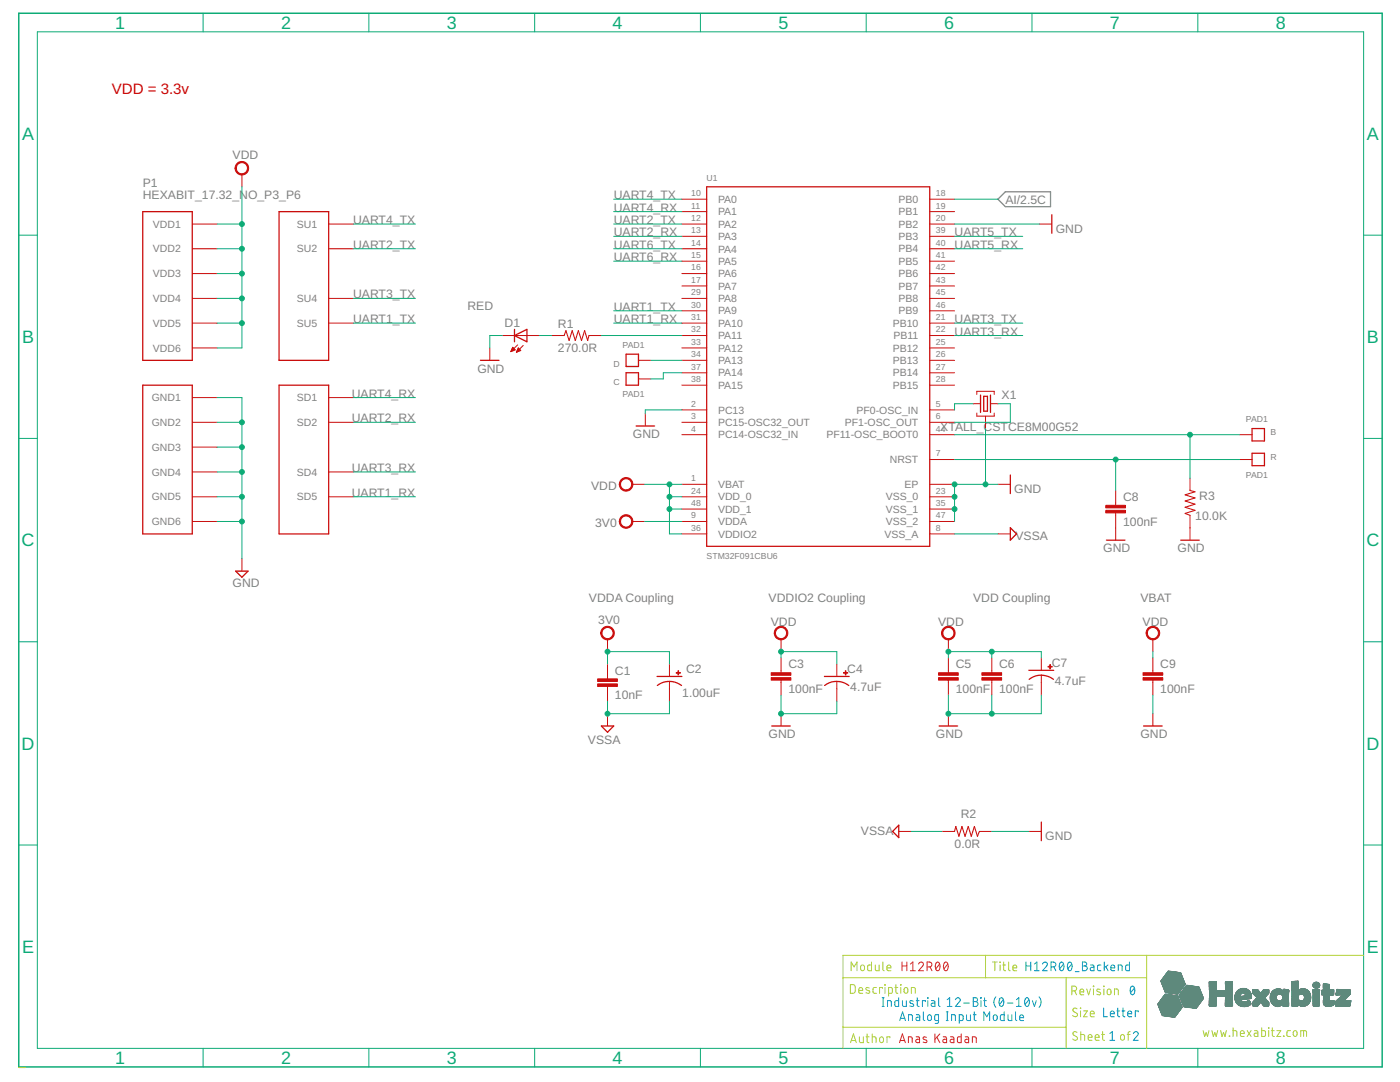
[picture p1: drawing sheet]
<svg xmlns="http://www.w3.org/2000/svg" width="279mm" height="216mm" viewBox="0 0 279 216" stroke-linecap="round" stroke-linejoin="round" font-family="sans-serif">
<defs><g id="words">
<g font-size="3.6" fill="#0dab76">
<text x="23" y="5.8">1</text>
<text x="56.1" y="5.8">2</text>
<text x="89.2" y="5.8">3</text>
<text x="122.3" y="5.8">4</text>
<text x="155.3" y="5.8">5</text>
<text x="188.4" y="5.8">6</text>
<text x="221.5" y="5.8">7</text>
<text x="254.6" y="5.8">8</text>
<text x="4.4" y="27.9">A</text>
<text x="272.8" y="27.9">A</text>
<text x="4.4" y="68.5">B</text>
<text x="272.8" y="68.5">B</text>
<text x="4.3" y="109">C</text>
<text x="272.7" y="109">C</text>
<text x="4.3" y="149.6">D</text>
<text x="272.7" y="149.6">D</text>
<text x="4.4" y="190.2">E</text>
<text x="272.8" y="190.2">E</text>
<text x="23" y="212.3">1</text>
<text x="56.1" y="212.3">2</text>
<text x="89.2" y="212.3">3</text>
<text x="122.3" y="212.3">4</text>
<text x="155.3" y="212.3">5</text>
<text x="188.4" y="212.3">6</text>
<text x="221.5" y="212.3">7</text>
<text x="254.6" y="212.3">8</text>
</g>
<text font-size="3" fill="#f00" x="22.3" y="18.7">VDD = 3.3v</text>
<g font-size="2.4" fill="#808080">
<text x="46.4" y="31.7">VDD</text>
<text x="28.5" y="39.7">HEXABIT_17.32_NO_P3_P6</text>
<text x="28.5" y="37.3">P1</text>
<text x="122.5" y="39.7">UART4_TX</text>
<text x="200.6" y="40.6">AI/2.5C</text>
<text x="70.5" y="44.7">UART4_TX</text>
<text x="122.5" y="44.7">UART2_TX</text>
<text x="122.5" y="47.2">UART2_RX</text>
<text x="122.5" y="42.2">UART4_RX</text>
<text x="190.5" y="47.2">UART5_TX</text>
<text x="210.7" y="46.4">GND</text>
<text x="70.5" y="49.6">UART2_TX</text>
<text x="122.5" y="49.6">UART6_TX</text>
<text x="122.5" y="52.1">UART6_RX</text>
<text x="190.5" y="49.6">UART5_RX</text>
<text x="70.5" y="59.5">UART3_TX</text>
<text x="70.5" y="64.5">UART1_TX</text>
<text x="93.3" y="61.9">RED</text>
<text x="100.7" y="65.2">D1</text>
<text x="111.3" y="65.5">R1</text>
<text x="122.5" y="62">UART1_TX</text>
<text x="122.5" y="64.5">UART1_RX</text>
<text x="190.5" y="64.5">UART3_TX</text>
<text x="111.3" y="70.2">270.0R</text>
<text x="190.5" y="67">UART3_RX</text>
<text x="95.3" y="74.4">GND</text>
<text x="70.2" y="79.3">UART4_RX</text>
<text x="199.9" y="79.6">X1</text>
<text x="70.2" y="84.3">UART2_RX</text>
<text x="126.3" y="87.4">GND</text>
<text x="187.7" y="86">XTALL_CSTCE8M00G52</text>
<text x="70.2" y="94.2">UART3_RX</text>
<text x="70.2" y="99.1">UART1_RX</text>
<text x="118" y="97.8">VDD</text>
<text x="202.4" y="98.4">GND</text>
<text x="224.1" y="100">C8</text>
<text x="239.3" y="99.8">R3</text>
<text x="118.8" y="105.2">3V0</text>
<text x="202.7" y="107.7">VSSA</text>
<text x="224.1" y="104.9">100nF</text>
<text x="238.5" y="103.8">10.0K</text>
<text x="220.2" y="110.2">GND</text>
<text x="235" y="110.2">GND</text>
<text x="46.4" y="117">GND</text>
<text x="117.5" y="120.1">VDDA Coupling</text>
<text x="119.4" y="124.5">3V0</text>
<text x="153.4" y="120.1">VDDIO2 Coupling</text>
<text x="153.8" y="125">VDD</text>
<text x="187.2" y="125">VDD</text>
<text x="194.2" y="120.1">VDD Coupling</text>
<text x="227.6" y="120.1">VBAT</text>
<text x="228" y="125">VDD</text>
<text x="122.7" y="134.6">C1</text>
<text x="136.9" y="134.4">C2</text>
<text x="157.4" y="133.4">C3</text>
<text x="169.1" y="134.4">C4</text>
<text x="169.7" y="137.8">4.7uF</text>
<text x="190.7" y="133.4">C5</text>
<text x="199.4" y="133.4">C6</text>
<text x="209.9" y="133.1">C7</text>
<text x="210.5" y="136.6">4.7uF</text>
<text x="231.6" y="133.4">C9</text>
<text x="122.7" y="139.6">10nF</text>
<text x="136.2" y="139.1">1.00uF</text>
<text x="157.4" y="138.3">100nF</text>
<text x="190.7" y="138.3">100nF</text>
<text x="199.4" y="138.3">100nF</text>
<text x="231.6" y="138.3">100nF</text>
<text x="117.3" y="148.5">VSSA</text>
<text x="153.4" y="147.3">GND</text>
<text x="186.8" y="147.3">GND</text>
<text x="227.6" y="147.3">GND</text>
<text x="171.8" y="166.5">VSSA</text>
<text x="191.7" y="163.2">R2</text>
<text x="208.6" y="167.6">GND</text>
<text x="190.5" y="169.1">0.0R</text>
</g>
<g font-size="2.1" fill="#808080">
<text x="143.3" y="40.5">PA0</text>
<text x="179.3" y="40.5">PB0</text>
<text x="30.5" y="45.4">VDD1</text>
<text x="59.2" y="45.4">SU1</text>
<text x="143.3" y="43">PA1</text>
<text x="143.3" y="45.4">PA2</text>
<text x="143.3" y="47.9">PA3</text>
<text x="179.3" y="43">PB1</text>
<text x="179.3" y="45.4">PB2</text>
<text x="179.3" y="47.9">PB3</text>
<text x="30.5" y="50.4">VDD2</text>
<text x="59.2" y="50.4">SU2</text>
<text x="143.3" y="50.4">PA4</text>
<text x="143.3" y="52.9">PA5</text>
<text x="179.3" y="50.4">PB4</text>
<text x="179.3" y="52.9">PB5</text>
<text x="30.5" y="55.3">VDD3</text>
<text x="143.3" y="55.3">PA6</text>
<text x="143.3" y="57.8">PA7</text>
<text x="179.3" y="55.3">PB6</text>
<text x="179.3" y="57.8">PB7</text>
<text x="30.5" y="60.3">VDD4</text>
<text x="30.5" y="65.2">VDD5</text>
<text x="59.2" y="60.3">SU4</text>
<text x="59.2" y="65.2">SU5</text>
<text x="143.3" y="60.3">PA8</text>
<text x="143.3" y="62.8">PA9</text>
<text x="143.3" y="65.2">PA10</text>
<text x="178.2" y="65.2">PB10</text>
<text x="179.3" y="60.3">PB8</text>
<text x="179.3" y="62.7">PB9</text>
<text x="30.5" y="70.2">VDD6</text>
<text x="143.3" y="67.7">PA11</text>
<text x="143.3" y="70.2">PA12</text>
<text x="178.2" y="70.2">PB12</text>
<text x="178.3" y="67.7">PB11</text>
<text x="143.3" y="72.6">PA13</text>
<text x="143.3" y="75.1">PA14</text>
<text x="143.3" y="77.6">PA15</text>
<text x="178.2" y="72.6">PB13</text>
<text x="178.2" y="75.1">PB14</text>
<text x="178.2" y="77.6">PB15</text>
<text x="30.3" y="80.1">GND1</text>
<text x="59.2" y="80.1">SD1</text>
<text x="143.3" y="82.5">PC13</text>
<text x="171" y="82.5">PF0-OSC_IN</text>
<text x="30.3" y="85">GND2</text>
<text x="30.3" y="90">GND3</text>
<text x="59.2" y="85">SD2</text>
<text x="143.3" y="85">PC15-OSC32_OUT</text>
<text x="143.3" y="87.5">PC14-OSC32_IN</text>
<text x="164.9" y="87.5">PF11-OSC_BOOT0</text>
<text x="168.6" y="85">PF1-OSC_OUT</text>
<text x="30.3" y="94.9">GND4</text>
<text x="59.2" y="94.9">SD4</text>
<text x="177.6" y="92.4">NRST</text>
<text x="30.3" y="99.9">GND5</text>
<text x="59.2" y="99.9">SD5</text>
<text x="143.3" y="97.4">VBAT</text>
<text x="143.3" y="99.9">VDD_0</text>
<text x="176.8" y="99.9">VSS_0</text>
<text x="180.5" y="97.4">EP</text>
<text x="30.3" y="104.8">GND6</text>
<text x="143.3" y="102.3">VDD_1</text>
<text x="143.3" y="104.8">VDDA</text>
<text x="143.3" y="107.3">VDDIO2</text>
<text x="176.5" y="107.3">VSS_A</text>
<text x="176.8" y="102.3">VSS_1</text>
<text x="176.8" y="104.8">VSS_2</text>
</g>
<g font-size="1.7" fill="#808080">
<text x="137.9" y="39.1">10</text>
<text x="137.9" y="41.6">11</text>
<text x="141" y="36">U1</text>
<text x="186.8" y="39.1">18</text>
<text x="186.8" y="41.6">19</text>
<text x="137.9" y="44.1">12</text>
<text x="137.9" y="46.6">13</text>
<text x="186.8" y="44.1">20</text>
<text x="186.8" y="46.6">39</text>
<text x="137.9" y="49">14</text>
<text x="137.9" y="51.5">15</text>
<text x="137.9" y="54">16</text>
<text x="186.8" y="49">40</text>
<text x="186.8" y="51.5">41</text>
<text x="186.8" y="54">42</text>
<text x="137.9" y="56.4">17</text>
<text x="137.9" y="58.9">29</text>
<text x="186.8" y="56.4">43</text>
<text x="186.8" y="58.9">45</text>
<text x="137.9" y="61.4">30</text>
<text x="137.9" y="63.9">31</text>
<text x="186.8" y="61.4">46</text>
<text x="186.8" y="63.9">21</text>
<text x="124.2" y="69.4">PAD1</text>
<text x="137.9" y="66.3">32</text>
<text x="137.9" y="68.8">33</text>
<text x="137.9" y="71.3">34</text>
<text x="186.8" y="66.3">22</text>
<text x="186.8" y="68.8">25</text>
<text x="186.8" y="71.3">26</text>
<text x="122.5" y="73.1">D</text>
<text x="122.5" y="76.8">C</text>
<text x="137.9" y="73.8">37</text>
<text x="137.9" y="76.2">38</text>
<text x="186.8" y="73.8">27</text>
<text x="186.8" y="76.2">28</text>
<text x="124.2" y="79.3">PAD1</text>
<text x="137.9" y="81.2">2</text>
<text x="137.9" y="83.7">3</text>
<text x="186.8" y="81.2">5</text>
<text x="186.8" y="83.7">6</text>
<text x="137.9" y="86.1">4</text>
<text x="186.8" y="86.1">44</text>
<text x="248.6" y="84.3">PAD1</text>
<text x="253.6" y="86.7">B</text>
<text x="186.8" y="91.1">7</text>
<text x="248.6" y="95.4">PAD1</text>
<text x="253.6" y="91.7">R</text>
<text x="137.9" y="96">1</text>
<text x="137.9" y="98.5">24</text>
<text x="137.9" y="101">48</text>
<text x="186.8" y="98.5">23</text>
<text x="186.8" y="101">35</text>
<text x="137.9" y="103.4">9</text>
<text x="137.9" y="105.9">36</text>
<text x="186.8" y="105.9">8</text>
<text x="186.8" y="103.4">47</text>
<text x="141" y="111.5">STM32F091CBU6</text>
</g>
</g></defs>
<path d="M199.2 39.8l1.4-1.5h9.1v2.9h-9.1z" fill="none" stroke="#808080" stroke-width=".25"/>
<g fill="none" stroke="#c90d0c" stroke-width=".2">
<path d="M48.3 34.8v2.5M136.1 39.8h4.9M185.5 39.8h5M38.4 44.7h4.9M38.4 49.6h4.9M38.4 54.6h4.9M38.4 59.5h4.9M65.6 44.7h4.9M65.6 49.6h4.9M65.6 59.5h4.9M136.1 42.2h4.9M136.1 44.7h4.9"/>
<path d="M136.1 47.2h4.9M136.1 49.6h4.9M136.1 52.1h4.9M136.1 54.6h4.9M136.1 57.1h4.9M136.1 59.5h4.9M185.5 42.2h5M185.5 44.7h5M185.5 47.2h5M185.5 49.6h5M185.5 52.1h5M185.5 54.6h5"/>
<path d="M185.5 57.1h5M185.5 59.5h5M207.5 44.7h2.4M38.4 64.5h4.9M38.4 69.4h4.9M38.4 79.3h4.9M65.6 64.5h4.9M65.6 79.3h4.9M97.7 69.4v2.5M100.2 67h7.4M102 70.1h.1M102 70h.4"/>
<path d="M102.1 69.9h.6M102.1 69.7h.7M102.2 69.6h.4M102.2 69.5h.3M102.3 69.4h.1M102.3 69.3l.5 .5-.9 .4zM103.1 70.2h.2M103.1 70.1h.4M103.2 70h.6M103.3 69.9h.6M103.3 69.7h.5M103.3 68.8l-1.4 1.4"/>
<path d="M103.3 69.6h.3M103.4 69.5h.1M103.4 69.4l.5 .5-.8 .4zM104.4 68.9l-1.3 1.4M110.1 67h2.5M117.5 67h2.5M127.4 71.9h2.5M127.4 75.6h2.5M136.1 67h4.9M136.1 62h4.9M136.1 64.5h4.9M136.1 69.4h4.9"/>
<path d="M136.1 71.9h4.9M136.1 74.4h4.9M136.1 76.9h4.9M185.5 67h5M185.5 62h5M185.5 64.5h5M185.5 69.4h5M185.5 71.9h5M185.5 74.4h5M185.5 76.9h5M194.9 78.7v-.6h3.5v.6M38.4 84.3h4.9"/>
<path d="M38.4 99.1h4.9M38.4 89.2h4.9M38.4 94.2h4.9M65.6 84.3h4.9M65.6 99.1h4.9M65.6 94.2h4.9M126.2 96.6h2.5M128.8 82.5v2.5M136.1 81.8h4.9M136.1 84.3h4.9M136.1 86.7h4.9M136.1 96.6h4.9"/>
<path d="M136.1 99.1h4.9M185.5 81.8h5M185.5 84.3h5M185.5 86.7h5M185.5 96.6h5M185.5 99.1h5M185.5 91.7h5M194.2 80.6h1.5M194.9 82.4v.6h3.5v-.6M196.7 83v2.5M197.7 80.6h1.5M199.2 96.6h2.4"/>
<path d="M222.7 97.9v2.9M237.5 95.4v2.5M247.4 86.7h2.5M247.4 91.7h2.5M38.4 104.1h4.9M48.3 111.5v2.5M126.2 104.1h2.5M136.1 101.6h4.9M136.1 104.1h4.9M136.1 106.5h4.9M185.5 101.6h5M185.5 104.1h5"/>
<path d="M185.5 106.5h5M199.2 106.5h2.4M222.7 102.3v5.5M237.5 102.8v5M121.2 127.6v2.4M121.2 132.5v3M121.2 136.9v3M133.6 132.5v2.5M133.6 136v3.9M155.9 127.6v2.4M155.9 131.3v2.9M155.9 135.7v3"/>
<path d="M167 132.5v2.5M167 136v3.9M189.3 127.6v2.4M189.3 131.3v2.9M189.3 135.7v3M197.9 131.3v2.9M197.9 135.7v3M207.8 131.3v2.5M207.8 134.7v4M230.1 127.6v2.4M230.1 131.3v2.9M230.1 135.7v3"/>
<path d="M121.2 142.4v2.5M155.9 142.4v2.5M189.3 142.4v2.5M230.1 142.4v2.5M179.4 165.9h2.4M188 165.9h2.5M195.5 165.9h2.4M205.3 165.9h2.5"/>
</g>
<g fill="#c90d0c" stroke="#c90d0c" stroke-width=".2">
<path d="M220.7 101.8h3.9v.5h-3.9z"/>
<path d="M220.7 100.8h3.9v.5h-3.9z"/>
<path d="M134.9 134.2h.9v.1h-.9z"/>
<path d="M135.3 133.8h.1v.9h-.1z"/>
<path d="M168.3 134.2h.9v.1h-.9z"/>
<path d="M168.7 133.8h.1v.9h-.1z"/>
<path d="M209.1 133h.9v.1h-.9z"/>
<path d="M209.5 132.6h.1v.9h-.1z"/>
<path d="M119.3 136.5h3.9v.5h-3.9z"/>
<path d="M119.3 135.5h3.9v.5h-3.9z"/>
<path d="M153.9 135.2h3.9v.5h-3.9z"/>
<path d="M153.9 134.2h3.9v.5h-3.9z"/>
<path d="M187.3 135.2h3.9v.5h-3.9z"/>
<path d="M187.3 134.2h3.9v.5h-3.9z"/>
<path d="M196 135.2h3.9v.5h-3.9z"/>
<path d="M196 134.2h3.9v.5h-3.9z"/>
<path d="M228.1 135.2h4v.5h-4z"/>
<path d="M228.1 134.2h4v.5h-4z"/>
</g>
<g fill="none" stroke="#c90d0c" stroke-width=".25">
<path d="M141 37.3h44.5v71.7h-44.5zM28.5 42.2h9.9v29.7h-9.9zM55.7 42.2h9.9v29.7h-9.9zM209.9 42.8v3.7M28.5 76.9h9.9v29.6h-9.9zM55.7 76.9h9.9v29.6h-9.9zM95.9 71.9h3.7M102.7 67l2.5-1.3v2.5zM102.7 65.7v2.5M124.9 70.7h2.5v2.4h-2.5zM124.9 74.4h2.5v2.5h-2.5zM195.7 78.8v3.5"/>
<path d="M196.3 79.1h.8v2.9h-.8zM197.7 78.8v3.5M126.9 85h3.7M201.6 94.8v3.7M249.9 85.5h2.4v2.5h-2.4zM249.9 90.4h2.4v2.5h-2.4zM47 114h2.5l-1.2 1.2zM201.6 105.3l1.3 1.2-1.3 1.3zM220.8 107.8h3.7M235.6 107.8h3.8M131.1 135h5M131.2 136.8a3.9 3.9 0 0 1 4.8 0"/>
<path d="M164.5 135h5M164.6 136.8a3.9 3.9 0 0 1 4.8 0M205.3 133.8h5M205.4 135.6a3.9 3.9 0 0 1 4.8 0M120 144.9h2.5l-1.3 1.2zM154 144.9h3.7M187.4 144.9h3.7M228.2 144.9h3.7M179.4 164.7v2.4l-1.3-1.2zM207.8 164v3.7"/>
</g>
<path d="M112.6 67l.3-1 .7 1.9 .6-1.9 .6 1.9 .6-1.9 .7 1.9 .6-1.9 .6 1.9 .2-.9M237.5 97.9l1 .2-2 .6 2 .7-2 .6 2 .6-2 .6 2 .6-2 .6 1 .4M190.5 165.9l.3-1 .6 2 .6-2 .6 2 .6-2 .6 2 .7-2 .6 2 .4-1" fill="none" stroke="#c90d0c" stroke-width=".21"/>
<g fill="#c90d0c" stroke="#c90d0c" stroke-width=".2">
<path d="M124 95.7a1.36 1.36 0 0 1 2.1 .2 1.36 1.36 0 0 1-.8 2 1.36 1.36 0 0 1-1.7-1.3h.2a1.11 1.11 0 0 1 1.7-.9 1.11 1.11 0 0 1 .1 1.9 1.11 1.11 0 0 1-1.7-.7l-.1-.3h-.2z" fill-rule="evenodd"/>
<path d="M124 103.1a1.36 1.36 0 0 1 2.1 .2 1.36 1.36 0 0 1-.8 2.1 1.36 1.36 0 0 1-1.7-1.3h.2a1.11 1.11 0 0 1 1.7-1 1.11 1.11 0 0 1 .1 1.9 1.11 1.11 0 0 1-1.7-.7l-.1-.2h-.2z" fill-rule="evenodd"/>
<path d="M120.2 125.4a1.36 1.36 0 0 1 2.2 .2 1.36 1.36 0 0 1-.8 2 1.36 1.36 0 0 1-1.7-1.3h.2a1.11 1.11 0 0 1 1.6-1 1.11 1.11 0 0 1 .3 1.8 1.11 1.11 0 0 1-1.8-.5l-.1-.3h-.2z" fill-rule="evenodd"/>
<path d="M154.9 125.4a1.36 1.36 0 0 1 2.1 .2 1.36 1.36 0 0 1-.7 2 1.36 1.36 0 0 1-1.8-1.3h.2a1.11 1.11 0 0 1 1.6-1 1.11 1.11 0 0 1 .3 1.8 1.11 1.11 0 0 1-1.8-.5l-.1-.3h-.2z" fill-rule="evenodd"/>
<path d="M188.3 125.4a1.36 1.36 0 0 1 2.1 .2 1.36 1.36 0 0 1-.8 2 1.36 1.36 0 0 1-1.7-1.3h.3a1.11 1.11 0 0 1 1.5-1 1.11 1.11 0 0 1 .3 1.8 1.11 1.11 0 0 1-1.8-.5v-.3h-.3z" fill-rule="evenodd"/>
<path d="M229.1 125.4a1.36 1.36 0 0 1 2.1 .2 1.36 1.36 0 0 1-.7 2 1.36 1.36 0 0 1-1.8-1.3h.3a1.11 1.11 0 0 1 1.5-1 1.11 1.11 0 0 1 .3 1.8 1.11 1.11 0 0 1-1.8-.5v-.3h-.3z" fill-rule="evenodd"/>
<path d="M47.3 32.6a1.36 1.36 0 0 1 2.1 .3 1.36 1.36 0 0 1-.8 2 1.36 1.36 0 0 1-1.7-1.3h.3a1.11 1.11 0 0 1 1.5-1.1 1.11 1.11 0 0 1 .3 1.9 1.11 1.11 0 0 1-1.8-.6v-.2h-.3z" fill-rule="evenodd"/>
</g>
<path d="M3.7 2.6h272.1v210.3h-272.1z" fill="none" stroke="#0dab76" stroke-width=".3"/>
<g fill="none" stroke="#0dab76" stroke-width=".2">
<path d="M7.5 6.3h264.6v202.9h-264.6zM40.5 2.6v3.7M73.6 2.6v3.7M106.7 2.6v3.7M139.8 2.6v3.7M172.9 2.6v3.7M206 2.6v3.7M239.1 2.6v3.7M48.3 37.3v32.1h-5M122.5 39.8h13.6M190.5 39.8h8.7M3.7 46.9h3.8"/>
<path d="M43.3 44.7h5M43.3 49.6h5M43.3 54.6h5M43.3 59.5h5M70.5 44.7h12.4M70.5 49.6h12.4M70.5 59.5h12.4M122.5 44.7h13.6M122.5 49.6h13.6M122.5 47.2h13.6M122.5 52.1h13.6M122.5 42.2h13.6"/>
<path d="M190.5 44.7h17M190.5 49.6h13.6M190.5 47.2h13.6M272.1 46.9h3.7M43.3 79.3h5v32.2M43.3 64.5h5M70.5 64.5h12.4M70.5 79.3h12.4M100.2 67h-2.5v2.4M107.6 67h2.5M120 67h16.1M122.5 64.5h13.6"/>
<path d="M122.5 62h13.6M129.9 71.9h6.2M136.1 74.4h-3.7v1.2h-2.5M190.5 64.5h13.6M190.5 67h13.6M3.7 87.5h3.8M43.3 99.1h5M43.3 84.3h5M43.3 89.2h5M43.3 94.2h5M70.5 99.1h12.4M70.5 84.3h12.4"/>
<path d="M70.5 94.2h12.4M128.7 96.6h7.4M133.6 96.6v9.9h2.5M133.6 99.1h2.5M136.1 81.8h-7.3v.7M190.5 86.7h56.9M190.5 91.7h56.9M194.2 80.6h-3.7v1.2M196.7 85.5v11.1M199.2 96.6h-8.7v7.5M199.2 80.6h2.4v3.7h-11.1M222.7 91.7v6.2"/>
<path d="M237.5 86.7v8.7M272.1 87.5h3.7M43.3 104.1h5M128.7 104.1h7.4M133.6 101.6h2.5M190.5 106.5h8.7M3.7 128.1h3.8M121.2 132.5v-2.5h12.4v2.5M121.2 139.9v2.5h12.4v-2.5M155.9 131.3v-1.3h11.1v2.5M155.9 138.7v3.7h11.1v-2.5M189.3 131.3v-1.3h18.5v1.3"/>
<path d="M189.3 138.7v3.7h18.5v-3.7M197.9 130v1.3M197.9 138.7v3.7M230.1 130v1.3M230.1 138.7v3.7M272.1 128.1h3.7M3.7 168.6h3.8M181.8 165.9h6.2M197.9 165.9h7.4M272.1 168.6h3.7M40.5 209.2v3.7M73.6 209.2v3.7"/>
<path d="M106.7 209.2v3.7M139.8 209.2v3.7M172.9 209.2v3.7M206 209.2v3.7M239.1 209.2v3.7"/>
</g>
<g fill="#0dab76" stroke="#0dab76" stroke-width=".2">
<circle cx="133.6" cy="96.6" r=".49"/>
<circle cx="133.6" cy="99.1" r=".49"/>
<circle cx="133.6" cy="101.6" r=".49"/>
<circle cx="155.9" cy="130" r=".49"/>
<circle cx="197.9" cy="130" r=".49"/>
<circle cx="189.3" cy="130" r=".49"/>
<circle cx="48.3" cy="44.7" r=".49"/>
<circle cx="48.3" cy="49.6" r=".49"/>
<circle cx="48.3" cy="54.6" r=".49"/>
<circle cx="48.3" cy="59.5" r=".49"/>
<circle cx="48.3" cy="64.5" r=".49"/>
<circle cx="190.5" cy="96.6" r=".49"/>
<circle cx="190.5" cy="99.1" r=".49"/>
<circle cx="190.5" cy="101.6" r=".49"/>
<circle cx="196.7" cy="96.6" r=".49"/>
<circle cx="155.9" cy="142.4" r=".49"/>
<circle cx="189.3" cy="142.4" r=".49"/>
<circle cx="197.9" cy="142.4" r=".49"/>
<circle cx="48.3" cy="84.3" r=".49"/>
<circle cx="48.3" cy="89.2" r=".49"/>
<circle cx="48.3" cy="94.2" r=".49"/>
<circle cx="48.3" cy="99.1" r=".49"/>
<circle cx="48.3" cy="104.1" r=".49"/>
<circle cx="121.2" cy="130" r=".49"/>
<circle cx="237.5" cy="86.7" r=".49"/>
<circle cx="222.7" cy="91.7" r=".49"/>
<circle cx="121.2" cy="142.4" r=".49"/>
</g>
<g fill="none" stroke="#b2d133" stroke-width=".2">
<path d="M168.2 195.1h60.6M169.7 196.5h.6l.4 .3v1.1l-.4 .3h-.6zM169.9 193.7v-1.7l.6 .9 .5-.9v1.7M171.4 197.6h.8a.41 .41 0 0 0-.3-.5 .41 .41 0 0 0-.5 .3l.1 .7 .7 .1M171.9 192.7l.2-.1 .3 .1 .1 .6a.39 .39 0 0 1-.4 .4 .39 .39 0 0 1-.4-.4zM173.5 197.1h-.6l-.1 .3 .7 .4v.3l-.2 .1-.5-.1M173.9 192v1.7h-.6l-.1-.3v-.7l.1-.1h.6M174.7 192.6v.9l.3 .2h.5v-1.1M174.9 197l-.5 .1-.2 .2 .1 .8 .6 .1M176.1 197.2v-.2h-.6v1.2M176.2 192v1.4l.3 .3M176.6 196.5l.1 .1z"/>
<path d="M176.6 197v1.2M177 193.1h.8a.41 .41 0 0 0-.3-.5 .41 .41 0 0 0-.5 .3l.1 .7 .7 .1M177.3 198.2h.6l.2-.2v-.7l-.2-.2-.6-.1v1.8M178.6 197h.6M178.8 196.5v1.5l.4 .2M179.7 196.5l.1 .1zM179.8 197v1.2M180.5 197.2l.3-.2 .3 .2 .1 .6a.38 .38 0 0 1-.4 .4 .38 .38 0 0 1-.4-.4zM181.9 198.2v-1.2l.7 .2 .1 1M196.7 190.6v4.5M198.1 192h.9M198.5 192v1.7"/>
<path d="M199.5 192l.1 .1zM199.6 192.6v1.1M200.1 192.6h.6M200.3 192v1.5l.4 .2M201.3 192v1.4l.3 .3M202.1 193.1h.8a.4 .4 0 0 0-.3-.5 .4 .4 0 0 0-.5 .3l.1 .7 .7 .1M212.8 195.1v14.1M213.9 197.7h.5a.49 .49 0 0 0 .5-.4 .49 .49 0 0 0-.5-.5h-.5v1.7M214.5 197.7l.4 .8M215.5 197.9h.8a.4 .4 0 0 0-.3-.5 .4 .4 0 0 0-.5 .3l.1 .7 .7 .1M216.9 197.3l.4 1.2 .3-1.2M218.2 196.8l.1 .1z"/>
<path d="M218.2 197.3v1.2M219.6 197.4l-.5-.1-.2 .4 .7 .4v.3l-.2 .1-.5-.1M220.3 196.8v.1zM220.3 197.3v1.2M221.1 197.5l.2-.2 .3 .2 .1 .6a.38 .38 0 0 1-.4 .4 .38 .38 0 0 1-.3-.4zM222.4 198.5v-1.2l.7 .2 .1 1M228.8 190.6v18.6M272.1 190.6h-103.9v18.6M168.2 205h44.6M169.8 208l.5-1.7 .6 1.7M169.9 207.6h.9M171.5 206.9v1l.3 .1h.5v-1.1"/>
<path d="M172.8 206.9h.6M173 206.3l.1 1.6 .3 .1M174.1 206.9l.7 .1v1M174.1 206.3v1.7M175.7 207l.2-.1 .3 .1 .1 .7a.39 .39 0 0 1-.4 .3 .39 .39 0 0 1-.4-.3zM177.6 207.1v-.2h-.6v1.1M214.9 201.3l-.5-.1-.3 .3 .1 .3 .6 .4a.39 .39 0 0 1 .2 .5 .39 .39 0 0 1-.6 .1l-.3-.2M214.9 206l-.5-.1-.3 .3 .1 .3 .6 .4a.39 .39 0 0 1 .2 .5 .39 .39 0 0 1-.6 .1l-.3-.2M215.6 201.1l.1 .1zM215.6 201.7v1.2M215.7 206.4l.7 .2 .1 1M215.7 205.8v1.8"/>
<path d="M216.2 201.7h.8l-.8 1.2h.8M217.2 207h.7a.4 .4 0 0 0-.2-.6 .4 .4 0 0 0-.5 .4l.1 .7 .6 .1M217.6 202.3h.8a.41 .41 0 0 0-.3-.5 .41 .41 0 0 0-.5 .3l.1 .7 .7 .1M218.6 207h.8a.41 .41 0 0 0-.3-.6 .41 .41 0 0 0-.5 .4l.1 .7 .7 .1M219.9 206.4h.5M220 205.8l.1 1.6 .3 .2M223.8 206.5l.2-.1 .3 .1 .1 .7a.39 .39 0 0 1-.4 .4 .39 .39 0 0 1-.4-.4zM225 206.4h.5M225.5 205.8l-.3 .2-.1 1.6M240.1 205.7l.3 1.1 .3-.8 .3 .8 .3-1.1M241.9 205.7l.2 1.1 .3-.8 .3 .8 .3-1.1M243.6 205.7l.3 1.1 .3-.8 .3 .8 .3-1.1"/>
<path d="M245.3 206.7l.1 .1zM246.1 205.7l.7 .1v1M246.1 205.1v1.7M247.5 206.2h.8a.4 .4 0 0 0-.3-.5 .4 .4 0 0 0-.5 .3l.1 .7 .7 .1M248.9 205.7l.8 1.1M249.7 205.7l-.8 1.1M250.4 205.7h.4l.2 .3v.8h-.6l-.1-.3v-.2l.7-.2M251.8 205.1v1.7h.6l.2-.3-.1-.7-.1-.1h-.6M253.2 205.1l.1 .1zM253.2 205.7v1.1M253.7 205.7h.6M253.9 205.1v1.5l.4 .2"/>
<path d="M254.8 205.7h.8l-.8 1.1h.8M256.1 206.7l.1 .1zM257.5 205.7h-.5l-.2 .3 .1 .7 .6 .1M258.2 205.8l.4-.1a.66 .66 0 0 1-.1 1.1l-.3-.1-.1-.3zM259.6 206.8v-1.1h1.1l.1 1.1M260.2 205.7v1.1"/>
</g>
<g fill="none" stroke="#0696d7" stroke-width=".2">
<path d="M176.1 199.1h.3M176.3 199.1v1.7M179.3 199.1v1.7h-.5l-.2-.3v-.6l.2-.2h.5M180.1 199.7v.9l.3 .2h.5v-1.1M182.2 199.8l-.5-.1-.1 .3 .7 .4v.3l-.2 .1-.5-.1M182.9 199.7h.5M183 199.1l.1 1.5 .3 .2M184.7 199.9v-.2h-.6v1.1M185.1 199.1l.1 .1zM185.2 199.7v1.1M185.9 199.7h.5l.2 .2v.9l-.7-.1-.1-.3 .2-.2h.6M187.3 199.1v1.4l.3 .3"/>
<path d="M189 199.5l.5-.4v1.7M190.7 199.5a.48 .48 0 0 1 .6-.4 .48 .48 0 0 1 .2 .8l-.8 .9h.9M194.2 199.1h.5a.38 .38 0 0 1 .4 .4 .38 .38 0 0 1-.4 .4 .49 .49 0 0 1 .5 .4 .49 .49 0 0 1-.5 .5h-.5zM194.2 199.9h.5M195.7 199.1l.1 .1zM195.8 199.7v1.1M196.3 199.7h.6M196.5 199.1v1.5l.4 .2M198.7 198.9a1.66 1.66 0 0 0 0 2.1M199.6 199.2l.3-.1a1.02 1.02 0 0 1 0 1.7 1.11 1.11 0 0 1-.3-1.6zM200.2 199.5l-.7 .9M202.9 199.5l.4-.4v1.7"/>
<path d="M204.7 199.2l.3-.1a1.02 1.02 0 0 1 0 1.7 1.09 1.09 0 0 1-.3-1.6zM204.7 192v1.7M204.7 192.7h1M205.3 199.5l-.7 .9M205.7 192v1.7M206 199.7l.4 1.1 .4-1.1M206.4 192.4l.5-.4v1.7M206.4 193.7h1M207.4 198.9a1.59 1.59 0 0 1 0 2.1M208.1 192.4a.48 .48 0 0 1 .6-.4 .48 .48 0 0 1 .2 .7l-.8 1h.9M209.8 192.9h.4a.49 .49 0 0 0 .5-.5 .49 .49 0 0 0-.5-.4h-.4v1.7M210.3 192.9l.4 .8"/>
<path d="M211.6 192.1l.3-.1a1.02 1.02 0 0 1 0 1.7 1.08 1.08 0 0 1-.3-1.6zM212.3 192.4l-.8 .9M213.2 192.1l.3-.1a1.02 1.02 0 0 1 0 1.7 1.08 1.08 0 0 1-.3-1.6zM213.9 192.4l-.8 .9M214.6 193.9h.7M216 192h.5a.39 .39 0 0 1 .4 .4 .39 .39 0 0 1-.4 .3 .48 .48 0 0 1 .5 .5 .48 .48 0 0 1-.5 .5h-.5zM216 192.7h.5M217.7 192.6h.4l.2 .2v.9h-.5l-.2-.3v-.3l.7-.1M219.7 192.6h-.5l-.2 .2 .1 .8 .6 .1M220.4 192v1.7M220.7 192.9l.4 .8M221.1 192.6l-.7 .5"/>
<path d="M221.7 193.1h.8a.4 .4 0 0 0-.3-.5 .4 .4 0 0 0-.5 .3l.1 .7 .7 .1M223.2 193.7v-1.1l.7 .1v1M225.4 192v1.7h-.6l-.2-.3 .1-.7 .1-.1h.6M225.7 196.9l.3-.1a1.04 1.04 0 0 1 0 1.7 1.1 1.1 0 0 1-.3-1.6zM226.4 197.1l-.8 1M176.1 200.8h.3M177.1 200.8v-1.1l.7 .1 .1 1M179.6 203.6l.5-1.7 .6 1.7M179.7 203.2h.9M181.3 203.6v-1.1l.8 .1v1M182.9 202.5h.5l.2 .3v.8h-.6l-.2-.2 .1-.3 .7-.1M184.3 201.9v1.6l.3 .1"/>
<path d="M185.2 202.6l.3-.1a.66 .66 0 0 1 .2 1.1h-.3l-.3-.2zM187.3 203.6h-.6l-.1-.1-.1-.7 .2-.3h.6v1.4l-.1 .3h-.6M188.8 203.6h.4M188.8 201.9h.4M189 200.8h1M189 201.9v1.7M189.9 203.6v-1.1l.7 .1 .1 1M191.4 203.6h.6l.2-.1v-.7l-.1-.3h-.7v1.7M192.3 200.2h1.2M192.9 202.5v1l.3 .1h.5v-1.1M194.2 202.5h.6M194.4 201.9l.1 1.6 .3 .1"/>
<path d="M196.3 203.6v-1.7l.6 1 .6-1v1.7M198.4 202.6l.2-.1 .3 .1 .1 .7a.39 .39 0 0 1-.4 .3 .39 .39 0 0 1-.4-.3zM200.4 201.9v1.7h-.6l-.2-.3 .1-.6 .1-.2h.6M201 200.2h1.2M201.2 202.5v1l.3 .1h.4v-1.1M202.7 201.9v1.4l.2 .3M202.9 200.8h.9M203.5 203.1h.8a.41 .41 0 0 0-.3-.6 .41 .41 0 0 0-.5 .4l.1 .7h.7M220.3 201.1v1.8h.7M221.5 206.2l.5-.4v1.8M221.5 207.6h1M221.6 202.3h.8a.41 .41 0 0 0-.3-.6 .41 .41 0 0 0-.5 .4l.1 .7 .7 .1"/>
<path d="M222.9 201.7h.6M223.1 201.1v1.6l.4 .2M223.9 201.7h.6M224.1 201.1v1.6l.4 .2M225.1 202.3h.7a.4 .4 0 0 0-.2-.6 .4 .4 0 0 0-.5 .4l.1 .7 .6 .1M226.2 206.2a.47 .47 0 0 1 .7-.3 .47 .47 0 0 1 .1 .7l-.8 1h1M227.1 201.9v-.2h-.5v1.2"/>
</g>
<g fill="none" stroke="#d62525" stroke-width=".2">
<path d="M180 192v1.7M180 192.7h1M181 192v1.7M181.7 192.4l.5-.4v1.7M181.7 193.7h1M183.3 192.4a.48 .48 0 0 1 .7-.4 .48 .48 0 0 1 .1 .7l-.8 1h1M185 192.9h.5a.49 .49 0 0 0 .5-.5 .49 .49 0 0 0-.5-.4h-.5v1.7M185.6 192.9l.4 .8M186.9 192.1l.2-.1a1.04 1.04 0 0 1 0 1.7 1.1 1.1 0 0 1-.2-1.6zM187.5 192.4l-.7 .9M188.5 192.1l.3-.1a1.02 1.02 0 0 1 0 1.7 1.1 1.1 0 0 1-.3-1.6zM189.1 192.4l-.7 .9"/>
<path d="M179.5 208l.6-1.7 .6 1.7M179.7 207.6h.8M181.3 208v-1.1l.7 .1 .1 1M182.8 206.9h.5l.2 .2v.9l-.7-.1v-.4l.7-.1M184.9 207l-.4-.1-.3 .3 .7 .4 .1 .3-.2 .1-.6-.1M186.6 206.3v1.7M187 207l.6 1M187.6 206.3l-1 1.1M188.2 206.9h.5l.2 .3v.8h-.6l-.1-.2v-.3l.7-.1M189.7 206.9h.5l.2 .2v.9l-.7-.1v-.4l.7-.1M191.8 206.3v1.7h-.6l-.1-.2v-.7l.1-.2h.6M192.6 206.9h.5l.2 .3v.8h-.6l-.1-.2v-.3l.7-.1"/>
<path d="M194.1 208v-1.1l.7 .1v1"/>
</g>
<g fill="#5e897c" stroke="#5e897c" stroke-width=".2">
<path d="M234.2 202.9l.3 .1z"/>
<path d="M234 202.9h.5z"/>
<path d="M233.8 202.9h.7z"/>
<path d="M233.7 202.9h.8z"/>
<path d="M233.4 202.8l1.1 .1z"/>
<path d="M233.3 202.8h1.3z"/>
<path d="M233.1 202.8h1.5z"/>
<path d="M232.9 202.8h1.7z"/>
<path d="M232.7 202.7l1.9 .1z"/>
<path d="M232.5 202.7l2.1 .1z"/>
<path d="M232.3 202.7h2.3z"/>
<path d="M232.1 202.6l2.6 .1z"/>
<path d="M232 202.6l2.7 .1z"/>
<path d="M232 202.6h2.7z"/>
<path d="M231.9 202.6h2.8z"/>
<path d="M231.9 202.5l2.9 .1z"/>
<path d="M231.9 202.5h2.9z"/>
<path d="M231.9 202.4l2.9 .1z"/>
<path d="M231.9 202.4h3z"/>
<path d="M231.9 202.3l3 .1z"/>
<path d="M231.8 202.3h3.1z"/>
<path d="M231.8 202.2l3.2 .1z"/>
<path d="M231.8 202.2h3.2z"/>
<path d="M231.8 202.1l3.3 .1z"/>
<path d="M231.8 202.1h3.3z"/>
<path d="M231.7 202l3.4 .1z"/>
<path d="M231.7 202h3.5z"/>
<path d="M231.7 201.9l3.5 .1z"/>
<path d="M231.7 201.9h3.5z"/>
<path d="M231.7 201.9h3.6z"/>
<path d="M231.6 201.8l3.6 .1z"/>
<path d="M231.6 201.8l3.7 .1z"/>
<path d="M231.7 201.8h3.6z"/>
<path d="M231.6 201.8h3.8z"/>
<path d="M231.6 201.7l3.8 .1z"/>
<path d="M231.6 201.7h3.8z"/>
<path d="M231.6 201.6l3.8 .1z"/>
<path d="M231.6 201.6h3.9z"/>
<path d="M231.5 201.6h4z"/>
<path d="M231.5 201.5l4 .1z"/>
<path d="M231.5 201.5h4z"/>
<path d="M231.5 201.5h4.1z"/>
<path d="M231.5 201.4l4.1 .1z"/>
<path d="M231.5 201.4h4.1z"/>
<path d="M231.4 201.3l4.2 .1z"/>
<path d="M231.5 201.3l4.1 .1z"/>
<path d="M231.5 201.3h4.2z"/>
<path d="M231.4 201.3h4.3z"/>
<path d="M231.4 201.2l4.3 .1z"/>
<path d="M231.4 201.2h4.4z"/>
<path d="M238.6 201.2h.1z"/>
<path d="M231.4 201.1l4.4 .1z"/>
<path d="M238.4 201.1l.3 .1z"/>
<path d="M238.2 201.1l.5 .1z"/>
<path d="M231.4 201.1h4.4z"/>
<path d="M238 201.1h.8z"/>
<path d="M237.9 201.1h.9z"/>
<path d="M231.4 201l4.4 .1z"/>
<path d="M237.7 201l1.1 .1z"/>
<path d="M231.3 201l4.6 .1z"/>
<path d="M237.5 201l1.3 .1z"/>
<path d="M231.3 201h4.6z"/>
<path d="M237.3 201h1.5z"/>
<path d="M237.1 201h1.8z"/>
<path d="M236.9 201h2z"/>
<path d="M231.3 200.9l4.6 .1z"/>
<path d="M236.7 200.9l2.2 .1z"/>
<path d="M231.3 200.9h4.6z"/>
<path d="M236.6 200.9h2.3z"/>
<path d="M236.3 200.9h2.6z"/>
<path d="M236.2 200.9h2.8z"/>
<path d="M231.2 200.8l4.7 .1z"/>
<path d="M236.2 200.8l2.8 .1z"/>
<path d="M248.2 200.8l.2 .1z"/>
<path d="M231.2 200.8l4.6 .1z"/>
<path d="M247.9 200.8l.8 .1z"/>
<path d="M254.9 200.8l.2 .1z"/>
<path d="M231.2 200.8h4.6z"/>
<path d="M236.2 200.8h2.8z"/>
<path d="M247.8 200.8h1.1z"/>
<path d="M254.7 200.8h.6z"/>
<path d="M264.9 200.8h.5z"/>
<path d="M231.2 200.7l4.6 .1z"/>
<path d="M236.2 200.7l2.8 .1z"/>
<path d="M247.7 200.7l1.2 .1z"/>
<path d="M250.4 200.7l.3 .1z"/>
<path d="M252.5 200.7l.3 .1z"/>
<path d="M254.6 200.7l.8 .1z"/>
<path d="M256.1 200.7l.5 .1z"/>
<path d="M259.8 200.7l.4 .1z"/>
<path d="M264.7 200.7l.8 .1z"/>
<path d="M266.6 200.7l.2 .1z"/>
<path d="M269 200.7l.4 .1z"/>
<path d="M236.2 200.7l2.9 .1z"/>
<path d="M241.4 200.7l1.3 .1z"/>
<path d="M244.6 200.7l1.3 .1z"/>
<path d="M247.6 200.7l1.4 .1z"/>
<path d="M250.1 200.7l.8 .1z"/>
<path d="M252.3 200.7l.8 .1z"/>
<path d="M256 200.7l1.1 .1z"/>
<path d="M257.9 200.7l1 .1z"/>
<path d="M259.6 200.7l.8 .1z"/>
<path d="M262.2 200.7l1 .1z"/>
<path d="M264.6 200.7l1 .1z"/>
<path d="M266.6 200.7l.5 .1z"/>
<path d="M268.8 200.7l.6 .1z"/>
<path d="M231.2 200.7h4.6z"/>
<path d="M236.2 200.7h2.9z"/>
<path d="M241.4 200.7h1.3z"/>
<path d="M244.6 200.7h1.4z"/>
<path d="M247.6 200.7h1.5z"/>
<path d="M250.1 200.7h.9z"/>
<path d="M252.2 200.7h1z"/>
<path d="M254.5 200.7h1z"/>
<path d="M256 200.7h1.1z"/>
<path d="M257.8 200.7h1.2z"/>
<path d="M259.6 200.7h.9z"/>
<path d="M262.1 200.7h1.2z"/>
<path d="M264.5 200.7h1.2z"/>
<path d="M266.6 200.7h2.8z"/>
<path d="M241.3 200.7h1.4z"/>
<path d="M244.5 200.7h1.5z"/>
<path d="M247.5 200.7h1.7z"/>
<path d="M250 200.7h1z"/>
<path d="M254.4 200.7h1.1z"/>
<path d="M256.1 200.7h1.1z"/>
<path d="M259.5 200.7h1z"/>
<path d="M264.5 200.7h1.3z"/>
<path d="M236.1 200.7h3z"/>
<path d="M247.4 200.7h1.8z"/>
<path d="M250 200.7h1.1z"/>
<path d="M254.4 200.7h1.2z"/>
<path d="M256 200.7h1.2z"/>
<path d="M259.5 200.7h1.1z"/>
<path d="M264.5 200.7h1.4z"/>
<path d="M231.2 200.6l4.6 .1z"/>
<path d="M236.2 200.6l2.9 .1z"/>
<path d="M241.3 200.6l1.5 .1z"/>
<path d="M244.5 200.6l1.5 .1z"/>
<path d="M247.4 200.6l1.9 .1z"/>
<path d="M250 200.6l1.1 .1z"/>
<path d="M252.1 200.6l1.1 .1z"/>
<path d="M254.3 200.6l1.3 .1z"/>
<path d="M256 200.6l1.2 .1z"/>
<path d="M257.8 200.6l1.2 .1z"/>
<path d="M259.4 200.6l1.3 .1z"/>
<path d="M262.1 200.6l1.2 .1z"/>
<path d="M264.4 200.6l1.5 .1z"/>
<path d="M266.6 200.6l2.8 .1z"/>
<path d="M231.2 200.6h4.6z"/>
<path d="M236.1 200.6h3z"/>
<path d="M241.3 200.6h1.5z"/>
<path d="M244.5 200.6h1.5z"/>
<path d="M247.3 200.6h2z"/>
<path d="M250 200.6h1.1z"/>
<path d="M252.1 200.6h1.1z"/>
<path d="M254.3 200.6h1.4z"/>
<path d="M256 200.6h1.2z"/>
<path d="M257.8 200.6h1.2z"/>
<path d="M259.4 200.6h1.3z"/>
<path d="M262.1 200.6h1.2z"/>
<path d="M264.4 200.6h1.6z"/>
<path d="M266.6 200.6h2.8z"/>
<path d="M231.1 200.6h4.7z"/>
<path d="M247.3 200.6h2.1z"/>
<path d="M257.8 200.6h1.3z"/>
<path d="M259.3 200.6h1.5z"/>
<path d="M264.3 200.6h1.7z"/>
<path d="M236.1 200.6h3.1z"/>
<path d="M247.2 200.6h2.2z"/>
<path d="M231.2 200.5l4.5 .1z"/>
<path d="M236.1 200.5l3.1 .1z"/>
<path d="M241.3 200.5l1.5 .1z"/>
<path d="M244.5 200.5l1.5 .1z"/>
<path d="M247.2 200.5l2.2 .1z"/>
<path d="M250 200.5l1.1 .1z"/>
<path d="M252.1 200.5l1.1 .1z"/>
<path d="M254.2 200.5l1.6 .1z"/>
<path d="M256 200.5l1.2 .1z"/>
<path d="M257.8 200.5l1.3 .1z"/>
<path d="M259.3 200.5l1.5 .1z"/>
<path d="M262.1 200.5l1.2 .1z"/>
<path d="M264.3 200.5l1.8 .1z"/>
<path d="M266.6 200.5l2.8 .1z"/>
<path d="M231.1 200.5l4.6 .1z"/>
<path d="M252 200.5l1.2 .1z"/>
<path d="M259.2 200.5l1.7 .1z"/>
<path d="M264.2 200.5l1.9 .1z"/>
<path d="M231.1 200.5h4.6z"/>
<path d="M236.1 200.5h3.1z"/>
<path d="M241.3 200.5h1.5z"/>
<path d="M244.5 200.5h1.5z"/>
<path d="M247.1 200.5h2.4z"/>
<path d="M250 200.5h1.2z"/>
<path d="M252 200.5h1.2z"/>
<path d="M254.1 200.5h1.7z"/>
<path d="M256 200.5h1.2z"/>
<path d="M257.8 200.5h1.3z"/>
<path d="M259.2 200.5h1.7z"/>
<path d="M262.1 200.5h1.2z"/>
<path d="M264.2 200.5h2z"/>
<path d="M266.6 200.5h2.8z"/>
<path d="M231.1 200.4l4.6 .1z"/>
<path d="M236.1 200.4l3.1 .1z"/>
<path d="M241.3 200.4l1.5 .1z"/>
<path d="M244.5 200.4l1.5 .1z"/>
<path d="M247.1 200.4l2.4 .1z"/>
<path d="M250 200.4l1.2 .1z"/>
<path d="M252 200.4l1.2 .1z"/>
<path d="M254.1 200.4l1.7 .1z"/>
<path d="M256 200.4l1.2 .1z"/>
<path d="M257.8 200.4l1.3 .1z"/>
<path d="M259.2 200.4l1.7 .1z"/>
<path d="M262.1 200.4l1.2 .1z"/>
<path d="M264.2 200.4l2 .1z"/>
<path d="M266.6 200.4l2.9 .1z"/>
<path d="M236.1 200.4l3.2 .1z"/>
<path d="M247.1 200.4l2.5 .1z"/>
<path d="M257.8 200.4l3.2 .1z"/>
<path d="M231.1 200.4h4.6z"/>
<path d="M236.1 200.4h3.2z"/>
<path d="M241.3 200.4h1.5z"/>
<path d="M244.5 200.4h1.5z"/>
<path d="M247 200.4h2.6z"/>
<path d="M250 200.4h1.2z"/>
<path d="M252 200.4h1.2z"/>
<path d="M254 200.4h1.9z"/>
<path d="M256 200.4h1.2z"/>
<path d="M257.8 200.4h3.2z"/>
<path d="M262.1 200.4h1.2z"/>
<path d="M264.2 200.4h2z"/>
<path d="M266.6 200.4h2.9z"/>
<path d="M251.9 200.4h1.3z"/>
<path d="M255.9 200.4h1.3z"/>
<path d="M231.1 200.4h4.5z"/>
<path d="M236 200.4h3.3z"/>
<path d="M250 200.4h1.3z"/>
<path d="M254 200.4h3.2z"/>
<path d="M257.8 200.4h3.3z"/>
<path d="M231.1 200.3l4.5 .1z"/>
<path d="M236 200.3l3.3 .1z"/>
<path d="M241.3 200.3l1.5 .1z"/>
<path d="M244.5 200.3l1.5 .1z"/>
<path d="M247 200.3l2.6 .1z"/>
<path d="M250 200.3l1.3 .1z"/>
<path d="M251.9 200.3l1.3 .1z"/>
<path d="M254 200.3l3.2 .1z"/>
<path d="M257.8 200.3l3.3 .1z"/>
<path d="M262.1 200.3l1.2 .1z"/>
<path d="M264.2 200.3l2 .1z"/>
<path d="M266.6 200.3l2.9 .1z"/>
<path d="M231.1 200.3h4.5z"/>
<path d="M236 200.3h3.4z"/>
<path d="M241.3 200.3h1.4z"/>
<path d="M244.5 200.3h1.5z"/>
<path d="M247 200.3h2.7z"/>
<path d="M250 200.3h1.3z"/>
<path d="M251.9 200.3h1.3z"/>
<path d="M254 200.3h3.2z"/>
<path d="M257.8 200.3h3.3z"/>
<path d="M262.1 200.3h1.2z"/>
<path d="M264.2 200.3h2z"/>
<path d="M266.6 200.3h2.9z"/>
<path d="M246.9 200.3h2.8z"/>
<path d="M250 200.3h1.4z"/>
<path d="M253.9 200.3h3.3z"/>
<path d="M246.9 200.3h2.7z"/>
<path d="M257.8 200.3h3.4z"/>
<path d="M264.1 200.3h2.1z"/>
<path d="M231.2 200.2l4.4 .1z"/>
<path d="M236 200.2l3.4 .1z"/>
<path d="M241.3 200.2l1.4 .1z"/>
<path d="M244.5 200.2l1.5 .1z"/>
<path d="M246.9 200.2l2.7 .1z"/>
<path d="M250 200.2l1.4 .1z"/>
<path d="M251.9 200.2l1.3 .1z"/>
<path d="M253.9 200.2l3.3 .1z"/>
<path d="M257.8 200.2l3.4 .1z"/>
<path d="M262.1 200.2l1.2 .1z"/>
<path d="M264.1 200.2l2.1 .1z"/>
<path d="M266.6 200.2l2.9 .1z"/>
<path d="M246.8 200.2l2.8 .1z"/>
<path d="M251.8 200.2l1.4 .1z"/>
<path d="M231.2 200.2h4.4z"/>
<path d="M236 200.2h3.4z"/>
<path d="M241.3 200.2h1.4z"/>
<path d="M244.5 200.2h1.5z"/>
<path d="M246.8 200.2h2.8z"/>
<path d="M250 200.2h1.4z"/>
<path d="M251.8 200.2h1.4z"/>
<path d="M253.9 200.2h3.3z"/>
<path d="M257.8 200.2h3.4z"/>
<path d="M262.1 200.2h1.2z"/>
<path d="M264.1 200.2h2.1z"/>
<path d="M266.6 200.2h2.9z"/>
<path d="M235.9 200.2h3.6z"/>
<path d="M253.8 200.2h3.4z"/>
<path d="M257.9 200.2h3.3z"/>
<path d="M231.2 200.1l4.4 .1z"/>
<path d="M235.9 200.1l3.6 .1z"/>
<path d="M241.3 200.1l1.4 .1z"/>
<path d="M244.5 200.1l1.5 .1z"/>
<path d="M246.8 200.1l2.8 .1z"/>
<path d="M250 200.1l1.4 .1z"/>
<path d="M251.8 200.1l1.4 .1z"/>
<path d="M253.8 200.1l3.4 .1z"/>
<path d="M257.8 200.1l3.5 .1z"/>
<path d="M262.1 200.1l1.2 .1z"/>
<path d="M264.1 200.1l2.1 .1z"/>
<path d="M266.6 200.1l2.9 .1z"/>
<path d="M250 200.1l1.5 .1z"/>
<path d="M231.2 200.1h4.4z"/>
<path d="M235.9 200.1h3.6z"/>
<path d="M241.3 200.1h1.4z"/>
<path d="M244.5 200.1h1.5z"/>
<path d="M246.7 200.1h2.9z"/>
<path d="M250 200.1h1.5z"/>
<path d="M251.7 200.1h1.5z"/>
<path d="M253.8 200.1h3.4z"/>
<path d="M257.9 200.1h3.4z"/>
<path d="M262.1 200.1h1.2z"/>
<path d="M264.1 200.1h2.1z"/>
<path d="M266.6 200.1h2.9z"/>
<path d="M231.3 200.1h4.3z"/>
<path d="M253.7 200.1h3.5z"/>
<path d="M231.3 200l4.2 .1z"/>
<path d="M235.9 200l3.7 .1z"/>
<path d="M241.3 200l1.4 .1z"/>
<path d="M244.5 200l1.5 .1z"/>
<path d="M246.7 200l2.9 .1z"/>
<path d="M250 200l1.5 .1z"/>
<path d="M251.7 200l1.5 .1z"/>
<path d="M253.7 200l3.5 .1z"/>
<path d="M257.8 200l3.5 .1z"/>
<path d="M262.1 200l1.2 .1z"/>
<path d="M264.1 200l2.2 .1z"/>
<path d="M266.6 200l2.9 .1z"/>
<path d="M231.3 200h4.2z"/>
<path d="M235.9 200h3.7z"/>
<path d="M241.3 200h1.4z"/>
<path d="M244.6 200h1.4z"/>
<path d="M246.7 200h2.8z"/>
<path d="M250 200h1.5z"/>
<path d="M251.7 200h1.5z"/>
<path d="M253.7 200h3.5z"/>
<path d="M257.9 200h3.4z"/>
<path d="M262.1 200h1.2z"/>
<path d="M264.1 200h2.2z"/>
<path d="M266.6 200h2.9z"/>
<path d="M250 200h1.6z"/>
<path d="M231.4 200h4.1z"/>
<path d="M257.9 200h3.5z"/>
<path d="M266.6 200h3z"/>
<path d="M231.4 199.9l4.1 .1z"/>
<path d="M235.9 199.9l3.7 .1z"/>
<path d="M241.3 199.9l1.4 .1z"/>
<path d="M244.6 199.9l1.4 .1z"/>
<path d="M246.7 199.9l2.8 .1z"/>
<path d="M250 199.9l1.6 .1z"/>
<path d="M251.7 199.9l1.5 .1z"/>
<path d="M253.7 199.9l3.5 .1z"/>
<path d="M257.9 199.9l3.5 .1z"/>
<path d="M262.1 199.9l1.2 .1z"/>
<path d="M264.1 199.9l2.2 .1z"/>
<path d="M266.6 199.9l3 .1z"/>
<path d="M246.6 199.9l2.9 .1z"/>
<path d="M250.1 199.9l3 .1z"/>
<path d="M257.8 199.9l3.6 .1z"/>
<path d="M231.4 199.9h4.1z"/>
<path d="M235.9 199.9h3.8z"/>
<path d="M241.3 199.9h1.4z"/>
<path d="M244.6 199.9h1.4z"/>
<path d="M246.6 199.9h1.7z"/>
<path d="M248.4 199.9h1.1z"/>
<path d="M250.1 199.9h3z"/>
<path d="M253.7 199.9h3.5z"/>
<path d="M257.8 199.9h3.6z"/>
<path d="M262.1 199.9h1.2z"/>
<path d="M264.1 199.9h2.2z"/>
<path d="M266.6 199.9h3z"/>
<path d="M235.8 199.9h3.9z"/>
<path d="M246.6 199.9h1.5z"/>
<path d="M248.6 199.9h.9z"/>
<path d="M257.9 199.9h3.5z"/>
<path d="M231.4 199.8l4.1 .1z"/>
<path d="M235.8 199.8l3.9 .1z"/>
<path d="M241.3 199.8l1.4 .1z"/>
<path d="M244.6 199.8l1.4 .1z"/>
<path d="M246.6 199.8l1.4 .1z"/>
<path d="M248.7 199.8l.7 .1z"/>
<path d="M250.1 199.8l3 .1z"/>
<path d="M253.6 199.8l3.6 .1z"/>
<path d="M257.9 199.8l3.5 .1z"/>
<path d="M262.1 199.8l1.2 .1z"/>
<path d="M264.1 199.8l2.2 .1z"/>
<path d="M266.6 199.8l3 .1z"/>
<path d="M246.6 199.8l1.3 .1z"/>
<path d="M248.8 199.8l.6 .1z"/>
<path d="M257.8 199.8l3.6 .1z"/>
<path d="M231.5 199.8h3.9z"/>
<path d="M235.8 199.8h3.9z"/>
<path d="M241.3 199.8h1.4z"/>
<path d="M244.6 199.8h1.4z"/>
<path d="M246.6 199.8h1.3z"/>
<path d="M248.9 199.8h.5z"/>
<path d="M250.2 199.8h2.8z"/>
<path d="M253.6 199.8h3.6z"/>
<path d="M257.8 199.8h3.6z"/>
<path d="M262.1 199.8h1.2z"/>
<path d="M264.1 199.8h2.2z"/>
<path d="M266.6 199.8h3z"/>
<path d="M235.8 199.8h4z"/>
<path d="M257.9 199.8h3.6z"/>
<path d="M231.5 199.7l3.9 .1z"/>
<path d="M235.8 199.7l4 .1z"/>
<path d="M241.3 199.7l1.4 .1z"/>
<path d="M244.6 199.7l1.4 .1z"/>
<path d="M246.6 199.7l1.2 .1z"/>
<path d="M249 199.7l.4 .1z"/>
<path d="M250.2 199.7l2.8 .1z"/>
<path d="M253.6 199.7l3.6 .1z"/>
<path d="M257.9 199.7l3.6 .1z"/>
<path d="M262.1 199.7l1.2 .1z"/>
<path d="M264.1 199.7l2.2 .1z"/>
<path d="M266.6 199.7l3 .1z"/>
<path d="M231.5 199.7h3.9z"/>
<path d="M235.8 199.7h4z"/>
<path d="M241.3 199.7h1.4z"/>
<path d="M244.6 199.7h1.4z"/>
<path d="M246.5 199.7h1.3z"/>
<path d="M249 199.7h.4z"/>
<path d="M250.3 199.7h2.7z"/>
<path d="M253.6 199.7h1.7z"/>
<path d="M255.4 199.7h1.7z"/>
<path d="M257.9 199.7h3.6z"/>
<path d="M262.1 199.7h1.2z"/>
<path d="M264.1 199.7h1.4z"/>
<path d="M265.9 199.7h.4z"/>
<path d="M266.7 199.7h1.4z"/>
<path d="M268.6 199.7h1z"/>
<path d="M231.6 199.7h3.8z"/>
<path d="M246.6 199.7h1.2z"/>
<path d="M250.3 199.7h2.6z"/>
<path d="M253.6 199.7h1.5z"/>
<path d="M255.5 199.7h1.7z"/>
<path d="M257.9 199.7h1.6z"/>
<path d="M259.9 199.7h1.6z"/>
<path d="M266 199.7h.3z"/>
<path d="M269.2 199.7h.4z"/>
<path d="M246.5 199.7h1.2z"/>
<path d="M249.1 199.7h.2z"/>
<path d="M255.6 199.7h1.6z"/>
<path d="M257.9 199.7h1.5z"/>
<path d="M260 199.7h1.5z"/>
<path d="M266.7 199.7h1.5z"/>
<path d="M269.5 199.7h.1z"/>
<path d="M231.6 199.6l3.8 .1z"/>
<path d="M235.8 199.6l4.1 .1z"/>
<path d="M241.3 199.6l1.4 .1z"/>
<path d="M244.6 199.6l1.4 .1z"/>
<path d="M246.5 199.6l1.2 .1z"/>
<path d="M249.1 199.6l.2 .1z"/>
<path d="M250.3 199.6l2.6 .1z"/>
<path d="M253.6 199.6l1.4 .1z"/>
<path d="M255.7 199.6l1.5 .1z"/>
<path d="M257.9 199.6l1.5 .1z"/>
<path d="M260 199.6l1.5 .1z"/>
<path d="M262.1 199.6l1.2 .1z"/>
<path d="M264.1 199.6l1.3 .1z"/>
<path d="M266.7 199.6l1.5 .1z"/>
<path d="M235.7 199.6l4.2 .1z"/>
<path d="M241.4 199.6l1.3 .1z"/>
<path d="M249.2 199.6l.1 .1z"/>
<path d="M257.9 199.6l1.4 .1z"/>
<path d="M260.1 199.6l1.4 .1z"/>
<path d="M266.8 199.6l1.4 .1z"/>
<path d="M231.6 199.6h3.8z"/>
<path d="M235.7 199.6h4.2z"/>
<path d="M241.4 199.6h1.3z"/>
<path d="M244.6 199.6h1.4z"/>
<path d="M246.5 199.6h1.1z"/>
<path d="M250.4 199.6h2.4z"/>
<path d="M253.6 199.6h1.4z"/>
<path d="M255.8 199.6h1.4z"/>
<path d="M257.9 199.6h1.4z"/>
<path d="M260.1 199.6h1.4z"/>
<path d="M262.1 199.6h1.2z"/>
<path d="M264.1 199.6h1.3z"/>
<path d="M266.8 199.6h1.4z"/>
<path d="M253.6 199.6h1.3z"/>
<path d="M255.8 199.6h1.3z"/>
<path d="M264.1 199.6h1.2z"/>
<path d="M266.8 199.6h1.5z"/>
<path d="M231.6 199.5l3.7 .1z"/>
<path d="M235.7 199.5l4.2 .1z"/>
<path d="M241.4 199.5l1.3 .1z"/>
<path d="M244.6 199.5l1.4 .1z"/>
<path d="M246.5 199.5l1.1 .1z"/>
<path d="M250.4 199.5l2.4 .1z"/>
<path d="M253.5 199.5l1.4 .1z"/>
<path d="M255.8 199.5l1.3 .1z"/>
<path d="M257.8 199.5l1.4 .1z"/>
<path d="M260.1 199.5l1.4 .1z"/>
<path d="M262.1 199.5l1.2 .1z"/>
<path d="M264.1 199.5l1.2 .1z"/>
<path d="M266.9 199.5l1.4 .1z"/>
<path d="M231.7 199.5l3.6 .1z"/>
<path d="M253.5 199.5l1.3 .1z"/>
<path d="M257.9 199.5l1.3 .1z"/>
<path d="M260.2 199.5l1.3 .1z"/>
<path d="M231.7 199.5h3.6z"/>
<path d="M235.7 199.5h4.3z"/>
<path d="M241.4 199.5h1.3z"/>
<path d="M244.6 199.5h1.4z"/>
<path d="M246.5 199.5h1.1z"/>
<path d="M250.5 199.5h2.3z"/>
<path d="M253.6 199.5h1.2z"/>
<path d="M255.9 199.5h1.2z"/>
<path d="M257.9 199.5h1.3z"/>
<path d="M260.2 199.5h1.3z"/>
<path d="M262.1 199.5h1.2z"/>
<path d="M264.1 199.5h1.2z"/>
<path d="M266.9 199.5h1.5z"/>
<path d="M257.8 199.5h1.4z"/>
<path d="M267 199.5h1.4z"/>
<path d="M231.7 199.4l3.6 .1z"/>
<path d="M235.7 199.4l4.3 .1z"/>
<path d="M241.4 199.4l1.3 .1z"/>
<path d="M244.6 199.4l1.3 .1z"/>
<path d="M246.5 199.4l1.1 .1z"/>
<path d="M250.5 199.4l2.2 .1z"/>
<path d="M253.5 199.4l1.3 .1z"/>
<path d="M255.9 199.4l1.2 .1z"/>
<path d="M257.9 199.4l1.2 .1z"/>
<path d="M260.2 199.4l1.3 .1z"/>
<path d="M262.1 199.4l1.2 .1z"/>
<path d="M264.1 199.4l1.2 .1z"/>
<path d="M267 199.4l1.4 .1z"/>
<path d="M231.8 199.4l3.5 .1z"/>
<path d="M235.6 199.4l4.4 .1z"/>
<path d="M246.5 199.4l1.2 .1z"/>
<path d="M231.8 199.4h3.5z"/>
<path d="M235.7 199.4h4.3z"/>
<path d="M241.4 199.4h1.3z"/>
<path d="M244.6 199.4h1.3z"/>
<path d="M246.5 199.4h1.5z"/>
<path d="M250.5 199.4h2.2z"/>
<path d="M253.5 199.4h1.2z"/>
<path d="M255.9 199.4h1.2z"/>
<path d="M257.9 199.4h1.2z"/>
<path d="M260.2 199.4h1.4z"/>
<path d="M262.1 199.4h1.2z"/>
<path d="M264.1 199.4h1.2z"/>
<path d="M267 199.4h1.5z"/>
<path d="M235.6 199.4h4.5z"/>
<path d="M246.5 199.4h1.8z"/>
<path d="M250.6 199.4h2z"/>
<path d="M260.3 199.4h1.3z"/>
<path d="M231.8 199.3l3.5 .1z"/>
<path d="M235.6 199.3l4.5 .1z"/>
<path d="M241.4 199.3l1.3 .1z"/>
<path d="M244.6 199.3l1.3 .1z"/>
<path d="M246.5 199.3l2.1 .1z"/>
<path d="M250.6 199.3l2 .1z"/>
<path d="M253.5 199.3l1.2 .1z"/>
<path d="M256 199.3l1.1 .1z"/>
<path d="M257.9 199.3l1.2 .1z"/>
<path d="M260.3 199.3l1.3 .1z"/>
<path d="M262.1 199.3l1.2 .1z"/>
<path d="M264.1 199.3l1.2 .1z"/>
<path d="M267.1 199.3l1.4 .1z"/>
<path d="M231.8 199.3l3.4 .1z"/>
<path d="M246.5 199.3l2.3 .1z"/>
<path d="M231.8 199.3h3.5z"/>
<path d="M235.6 199.3h4.5z"/>
<path d="M241.4 199.3h1.3z"/>
<path d="M244.6 199.3h1.3z"/>
<path d="M246.5 199.3h2.5z"/>
<path d="M250.6 199.3h2z"/>
<path d="M253.5 199.3h1.2z"/>
<path d="M256 199.3h1.1z"/>
<path d="M257.9 199.3h1.2z"/>
<path d="M260.3 199.3h1.3z"/>
<path d="M262.1 199.3h1.2z"/>
<path d="M264.1 199.3h1.2z"/>
<path d="M267.1 199.3h1.5z"/>
<path d="M231.9 199.3h3.3z"/>
<path d="M246.5 199.3h2.8z"/>
<path d="M250.7 199.3h1.8z"/>
<path d="M267.2 199.3h1.4z"/>
<path d="M231.9 199.2l3.3 .1z"/>
<path d="M235.6 199.2l4.5 .1z"/>
<path d="M241.4 199.2l1.3 .1z"/>
<path d="M244.6 199.2l1.3 .1z"/>
<path d="M246.5 199.2l3 .1z"/>
<path d="M250.7 199.2l1.8 .1z"/>
<path d="M253.5 199.2l1.2 .1z"/>
<path d="M256 199.2l1.1 .1z"/>
<path d="M257.9 199.2l1.2 .1z"/>
<path d="M260.3 199.2l1.3 .1z"/>
<path d="M262.1 199.2l1.2 .1z"/>
<path d="M264.1 199.2l1.2 .1z"/>
<path d="M267.2 199.2l1.4 .1z"/>
<path d="M235.6 199.2l4.6 .1z"/>
<path d="M246.5 199.2l3.1 .1z"/>
<path d="M231.9 199.2h3.3z"/>
<path d="M235.6 199.2h4.6z"/>
<path d="M241.4 199.2h1.3z"/>
<path d="M244.6 199.2h1.3z"/>
<path d="M246.5 199.2h3.1z"/>
<path d="M250.7 199.2h1.8z"/>
<path d="M253.5 199.2h1.2z"/>
<path d="M256 199.2h1.1z"/>
<path d="M257.9 199.2h1.2z"/>
<path d="M260.3 199.2h1.3z"/>
<path d="M262.1 199.2h1.2z"/>
<path d="M264.1 199.2h1.2z"/>
<path d="M267.3 199.2h1.3z"/>
<path d="M235.5 199.2h4.7z"/>
<path d="M246.5 199.2h3.2z"/>
<path d="M250.8 199.2h1.7z"/>
<path d="M267.3 199.2h1.4z"/>
<path d="M231.9 199.1l3.3 .1z"/>
<path d="M235.5 199.1l4.7 .1z"/>
<path d="M241.4 199.1l1.3 .1z"/>
<path d="M244.6 199.1l1.3 .1z"/>
<path d="M246.5 199.1l3.2 .1z"/>
<path d="M250.8 199.1l1.6 .1z"/>
<path d="M253.5 199.1l1.2 .1z"/>
<path d="M256 199.1l1.1 .1z"/>
<path d="M257.9 199.1l1.2 .1z"/>
<path d="M260.3 199.1l1.3 .1z"/>
<path d="M262.1 199.1l1.2 .1z"/>
<path d="M264.1 199.1l1.2 .1z"/>
<path d="M267.3 199.1l1.4 .1z"/>
<path d="M232 199.1l3.2 .1z"/>
<path d="M235.6 199.1l4.5 .1z"/>
<path d="M232 199.1h3.2z"/>
<path d="M235.5 199.1h4.6z"/>
<path d="M241.4 199.1h1.3z"/>
<path d="M244.6 199.1h1.3z"/>
<path d="M246.5 199.1h3.2z"/>
<path d="M250.8 199.1h1.6z"/>
<path d="M253.5 199.1h1.2z"/>
<path d="M256 199.1h1.1z"/>
<path d="M257.9 199.1h1.2z"/>
<path d="M260.3 199.1h1.3z"/>
<path d="M262.1 199.1h1.2z"/>
<path d="M264.1 199.1h1.2z"/>
<path d="M267.4 199.1h1.4z"/>
<path d="M246.4 199.1h3.3z"/>
<path d="M250.9 199.1h1.5z"/>
<path d="M253.5 199.1h1.1z"/>
<path d="M232.1 199l3 .1z"/>
<path d="M235.5 199l4.6 .1z"/>
<path d="M241.4 199l1.3 .1z"/>
<path d="M244.6 199l1.3 .1z"/>
<path d="M246.4 199l3.3 .1z"/>
<path d="M250.8 199l1.6 .1z"/>
<path d="M253.5 199l1.1 .1z"/>
<path d="M256 199l1.1 .1z"/>
<path d="M257.9 199l1.2 .1z"/>
<path d="M260.3 199l1.3 .1z"/>
<path d="M262.1 199l1.2 .1z"/>
<path d="M264.1 199l1.2 .1z"/>
<path d="M267.4 199l1.4 .1z"/>
<path d="M232.1 199h3z"/>
<path d="M235.5 199h4.6z"/>
<path d="M241.4 199h1.3z"/>
<path d="M244.6 199h1.3z"/>
<path d="M246.5 199h3.3z"/>
<path d="M250.8 199h1.6z"/>
<path d="M253.5 199h1.2z"/>
<path d="M256 199h1.1z"/>
<path d="M257.9 199h1.2z"/>
<path d="M260.3 199h1.3z"/>
<path d="M262.1 199h1.2z"/>
<path d="M264.1 199h1.2z"/>
<path d="M267.4 199h1.4z"/>
<path d="M250.8 199h1.7z"/>
<path d="M267.5 199h1.4z"/>
<path d="M232.1 198.9l3 .1z"/>
<path d="M235.5 198.9l4.6 .1z"/>
<path d="M241.4 198.9l1.3 .1z"/>
<path d="M244.6 198.9l1.3 .1z"/>
<path d="M246.5 198.9l3.3 .1z"/>
<path d="M250.8 198.9l1.7 .1z"/>
<path d="M253.5 198.9l1.2 .1z"/>
<path d="M256 198.9l1.1 .1z"/>
<path d="M257.9 198.9l1.2 .1z"/>
<path d="M260.3 198.9l1.3 .1z"/>
<path d="M262.1 198.9l1.2 .1z"/>
<path d="M264.1 198.9l1.2 .1z"/>
<path d="M267.5 198.9l1.4 .1z"/>
<path d="M232.1 198.9h3z"/>
<path d="M235.5 198.9h4.6z"/>
<path d="M241.4 198.9h1.3z"/>
<path d="M244.6 198.9h1.3z"/>
<path d="M246.5 198.9h3.3z"/>
<path d="M250.7 198.9h1.8z"/>
<path d="M253.5 198.9h1.2z"/>
<path d="M256 198.9h1.1z"/>
<path d="M257.9 198.9h1.2z"/>
<path d="M260.3 198.9h1.3z"/>
<path d="M262.1 198.9h1.2z"/>
<path d="M264.1 198.9h1.2z"/>
<path d="M267.5 198.9h1.4z"/>
<path d="M235.5 198.9h4.5z"/>
<path d="M250.7 198.9h1.9z"/>
<path d="M267.6 198.9h1.4z"/>
<path d="M232.2 198.8l2.9 .1z"/>
<path d="M235.4 198.8l4.7 .1z"/>
<path d="M241.4 198.8l1.4 .1z"/>
<path d="M244.5 198.8l1.4 .1z"/>
<path d="M246.5 198.8l3.3 .1z"/>
<path d="M250.7 198.8l1.9 .1z"/>
<path d="M253.5 198.8l1.2 .1z"/>
<path d="M256 198.8l1.1 .1z"/>
<path d="M257.9 198.8l1.2 .1z"/>
<path d="M260.3 198.8l1.3 .1z"/>
<path d="M262.1 198.8l1.2 .1z"/>
<path d="M264.1 198.8l1.2 .1z"/>
<path d="M267.6 198.8l1.4 .1z"/>
<path d="M232.2 198.8h2.9z"/>
<path d="M235.4 198.8h4.6z"/>
<path d="M241.4 198.8h4.5z"/>
<path d="M246.5 198.8h3.3z"/>
<path d="M250.6 198.8h2z"/>
<path d="M253.5 198.8h1.2z"/>
<path d="M256 198.8h1.1z"/>
<path d="M257.9 198.8h1.2z"/>
<path d="M260.3 198.8h1.3z"/>
<path d="M262.1 198.8h1.2z"/>
<path d="M264.1 198.8h1.2z"/>
<path d="M267.6 198.8h1.4z"/>
<path d="M246.5 198.8h1.1z"/>
<path d="M247.9 198.8h1.9z"/>
<path d="M267.7 198.8h1.3z"/>
<path d="M232.2 198.8h2.8z"/>
<path d="M248.2 198.8h1.6z"/>
<path d="M250.6 198.8h2.1z"/>
<path d="M267.7 198.8h1.4z"/>
<path d="M232.3 198.7l2.7 .1z"/>
<path d="M235.4 198.7l4.6 .1z"/>
<path d="M241.4 198.7l4.5 .1z"/>
<path d="M246.5 198.7l1.1 .1z"/>
<path d="M248.3 198.7l1.5 .1z"/>
<path d="M250.5 198.7l2.2 .1z"/>
<path d="M253.5 198.7l1.2 .1z"/>
<path d="M256 198.7l1.1 .1z"/>
<path d="M257.9 198.7l1.2 .1z"/>
<path d="M260.3 198.7l1.3 .1z"/>
<path d="M262.1 198.7l1.2 .1z"/>
<path d="M264.1 198.7l1.2 .1z"/>
<path d="M267.7 198.7l1.4 .1z"/>
<path d="M232.3 198.7h2.7z"/>
<path d="M235.4 198.7h4.6z"/>
<path d="M241.4 198.7h4.5z"/>
<path d="M246.5 198.7h1z"/>
<path d="M248.5 198.7h1.3z"/>
<path d="M250.5 198.7h2.2z"/>
<path d="M253.5 198.7h1.2z"/>
<path d="M256 198.7h1.1z"/>
<path d="M257.9 198.7h1.2z"/>
<path d="M260.3 198.7h1.3z"/>
<path d="M262.1 198.7h1.2z"/>
<path d="M264.1 198.7h1.2z"/>
<path d="M267.7 198.7h1.4z"/>
<path d="M248.6 198.7h1.1z"/>
<path d="M255.9 198.7h1.2z"/>
<path d="M267.8 198.7h1.4z"/>
<path d="M232.3 198.6l2.5 .1z"/>
<path d="M235.4 198.6l4.6 .1z"/>
<path d="M241.4 198.6l4.5 .1z"/>
<path d="M246.5 198.6l1 .1z"/>
<path d="M248.6 198.6l1.1 .1z"/>
<path d="M250.5 198.6l2.3 .1z"/>
<path d="M253.5 198.6l1.3 .1z"/>
<path d="M255.9 198.6l1.2 .1z"/>
<path d="M257.9 198.6l1.2 .1z"/>
<path d="M260.3 198.6l1.3 .1z"/>
<path d="M262.1 198.6l1.2 .1z"/>
<path d="M264.1 198.6l1.2 .1z"/>
<path d="M267.8 198.6l1.4 .1z"/>
<path d="M232.3 198.6l2.3 .1z"/>
<path d="M235.4 198.6l4.5 .1z"/>
<path d="M250.4 198.6l2.4 .1z"/>
<path d="M260.2 198.6l1.3 .1z"/>
<path d="M232.4 198.6h2z"/>
<path d="M235.3 198.6h4.6z"/>
<path d="M241.4 198.6h4.5z"/>
<path d="M246.5 198.6h1z"/>
<path d="M248.6 198.6h1.1z"/>
<path d="M250.4 198.6h2.4z"/>
<path d="M253.6 198.6h1.2z"/>
<path d="M255.9 198.6h1.2z"/>
<path d="M257.9 198.6h1.2z"/>
<path d="M260.2 198.6h1.3z"/>
<path d="M262.1 198.6h1.2z"/>
<path d="M264.1 198.6h1.2z"/>
<path d="M267.8 198.6h1.4z"/>
<path d="M232.4 198.6h1.8z"/>
<path d="M267.9 198.6h1.4z"/>
<path d="M232.4 198.5l1.6 .1z"/>
<path d="M235.3 198.5l4.6 .1z"/>
<path d="M241.4 198.5l4.5 .1z"/>
<path d="M246.5 198.5l1.1 .1z"/>
<path d="M248.6 198.5l1.1 .1z"/>
<path d="M250.4 198.5l2.4 .1z"/>
<path d="M253.6 198.5l1.2 .1z"/>
<path d="M255.9 198.5l1.2 .1z"/>
<path d="M257.9 198.5l1.3 .1z"/>
<path d="M260.2 198.5l1.3 .1z"/>
<path d="M262.1 198.5l1.2 .1z"/>
<path d="M264.1 198.5l1.2 .1z"/>
<path d="M267.9 198.5l1.4 .1z"/>
<path d="M232.4 198.5l1.4 .1z"/>
<path d="M235.4 198.5l4.5 .1z"/>
<path d="M250.3 198.5l2.6 .1z"/>
<path d="M255.8 198.5l1.3 .1z"/>
<path d="M232.4 198.5h1.2z"/>
<path d="M235.4 198.5h4.5z"/>
<path d="M241.4 198.5h4.5z"/>
<path d="M246.5 198.5h1.1z"/>
<path d="M248.6 198.5h1.1z"/>
<path d="M250.3 198.5h2.6z"/>
<path d="M253.6 198.5h1.3z"/>
<path d="M255.8 198.5h1.3z"/>
<path d="M257.9 198.5h1.3z"/>
<path d="M260.2 198.5h1.3z"/>
<path d="M262.1 198.5h1.2z"/>
<path d="M264.1 198.5h2z"/>
<path d="M266.6 198.5h.5z"/>
<path d="M267.7 198.5h1.6z"/>
<path d="M232.4 198.5h1z"/>
<path d="M248.5 198.5h1.2z"/>
<path d="M260.1 198.5h1.4z"/>
<path d="M263.8 198.5h2.3z"/>
<path d="M266.6 198.5h2.7z"/>
<path d="M232.5 198.5h.8z"/>
<path d="M255.7 198.5h1.4z"/>
<path d="M257.9 198.5h1.4z"/>
<path d="M263.8 198.5h2.4z"/>
<path d="M232.5 198.4l.6 .1z"/>
<path d="M235.4 198.4l4.5 .1z"/>
<path d="M241.4 198.4l4.5 .1z"/>
<path d="M246.5 198.4l1.1 .1z"/>
<path d="M248.6 198.4l1.1 .1z"/>
<path d="M250.3 198.4l2.7 .1z"/>
<path d="M253.6 198.4l1.4 .1z"/>
<path d="M255.7 198.4l1.5 .1z"/>
<path d="M257.9 198.4l1.4 .1z"/>
<path d="M260.1 198.4l1.4 .1z"/>
<path d="M262.1 198.4l1.2 .1z"/>
<path d="M263.8 198.4l2.4 .1z"/>
<path d="M266.6 198.4l2.8 .1z"/>
<path d="M232.5 198.4h.4z"/>
<path d="M235.5 198.4h4.4z"/>
<path d="M241.4 198.4h4.5z"/>
<path d="M246.5 198.4h1.1z"/>
<path d="M248.5 198.4h1.2z"/>
<path d="M250.2 198.4h2.8z"/>
<path d="M253.6 198.4h1.4z"/>
<path d="M255.7 198.4h1.5z"/>
<path d="M257.9 198.4h1.4z"/>
<path d="M260.1 198.4h1.4z"/>
<path d="M262.1 198.4h1.2z"/>
<path d="M263.7 198.4h2.4z"/>
<path d="M266.6 198.4h2.8z"/>
<path d="M232.5 198.4h.2z"/>
<path d="M253.6 198.4h1.5z"/>
<path d="M255.6 198.4h1.6z"/>
<path d="M257.9 198.4h1.5z"/>
<path d="M260 198.4h1.5z"/>
<path d="M235.5 198.4h4.3z"/>
<path d="M246.6 198.4h1z"/>
<path d="M255.5 198.4h1.7z"/>
<path d="M259.9 198.4h1.6z"/>
<path d="M234.9 198.3l.2 .1z"/>
<path d="M235.5 198.3l4.3 .1z"/>
<path d="M241.4 198.3l4.5 .1z"/>
<path d="M246.6 198.3l1 .1z"/>
<path d="M248.5 198.3l1.2 .1z"/>
<path d="M250.1 198.3l3 .1z"/>
<path d="M253.6 198.3l3.6 .1z"/>
<path d="M257.9 198.3l1.6 .1z"/>
<path d="M259.9 198.3l1.6 .1z"/>
<path d="M262.1 198.3l1.2 .1z"/>
<path d="M263.7 198.3l2.4 .1z"/>
<path d="M266.6 198.3l2.9 .1z"/>
<path d="M234.7 198.3l.4 .1z"/>
<path d="M257.9 198.3l1.8 .1z"/>
<path d="M259.7 198.3l1.8 .1z"/>
<path d="M263.8 198.3l2.4 .1z"/>
<path d="M234.5 198.3h.6z"/>
<path d="M235.5 198.3h4.3z"/>
<path d="M241.4 198.3h4.5z"/>
<path d="M246.6 198.3h1.1z"/>
<path d="M248.4 198.3h1.3z"/>
<path d="M250.1 198.3h3z"/>
<path d="M253.6 198.3h3.6z"/>
<path d="M257.9 198.3h3.6z"/>
<path d="M262.1 198.3h1.2z"/>
<path d="M263.8 198.3h2.4z"/>
<path d="M266.6 198.3h2.9z"/>
<path d="M234.3 198.2l.8 .1z"/>
<path d="M235.5 198.2l4.3 .1z"/>
<path d="M241.4 198.2l4.5 .1z"/>
<path d="M246.6 198.2l1.1 .1z"/>
<path d="M248.4 198.2l1.3 .1z"/>
<path d="M250.1 198.2l3 .1z"/>
<path d="M253.7 198.2l3.5 .1z"/>
<path d="M257.9 198.2l3.5 .1z"/>
<path d="M262.1 198.2l1.2 .1z"/>
<path d="M263.8 198.2l2.4 .1z"/>
<path d="M266.6 198.2l2.9 .1z"/>
<path d="M234.1 198.2l1 .1z"/>
<path d="M235.6 198.2l4.2 .1z"/>
<path d="M250 198.2l3.2 .1z"/>
<path d="M233.9 198.2h1.3z"/>
<path d="M235.6 198.2h4.2z"/>
<path d="M241.4 198.2h4.5z"/>
<path d="M246.6 198.2h1.1z"/>
<path d="M248.4 198.2h1.2z"/>
<path d="M250.1 198.2h3.1z"/>
<path d="M253.7 198.2h3.5z"/>
<path d="M257.9 198.2h3.5z"/>
<path d="M262.1 198.2h1.2z"/>
<path d="M263.8 198.2h2.4z"/>
<path d="M266.6 198.2h2.9z"/>
<path d="M233.7 198.2h1.5z"/>
<path d="M246.6 198.2h1.2z"/>
<path d="M248.3 198.2h1.3z"/>
<path d="M250 198.2h1.6z"/>
<path d="M251.6 198.2h1.6z"/>
<path d="M233.6 198.2h1.6z"/>
<path d="M246.7 198.2h1.1z"/>
<path d="M262 198.2h1.3z"/>
<path d="M233.4 198.1l1.8 .1z"/>
<path d="M235.6 198.1l4.2 .1z"/>
<path d="M241.4 198.1l4.5 .1z"/>
<path d="M246.7 198.1l1.1 .1z"/>
<path d="M248.2 198.1l1.4 .1z"/>
<path d="M250 198.1l1.6 .1z"/>
<path d="M251.7 198.1l1.5 .1z"/>
<path d="M253.7 198.1l3.5 .1z"/>
<path d="M257.9 198.1l3.5 .1z"/>
<path d="M262 198.1l1.3 .1z"/>
<path d="M263.8 198.1l2.4 .1z"/>
<path d="M266.7 198.1l2.8 .1z"/>
<path d="M233.2 198.1h2z"/>
<path d="M235.7 198.1h4z"/>
<path d="M241.4 198.1h4.5z"/>
<path d="M246.7 198.1h1.2z"/>
<path d="M248.2 198.1h1.4z"/>
<path d="M250 198.1h1.5z"/>
<path d="M251.7 198.1h1.5z"/>
<path d="M253.7 198.1h3.5z"/>
<path d="M257.9 198.1h3.5z"/>
<path d="M262 198.1h1.3z"/>
<path d="M263.8 198.1h2.4z"/>
<path d="M266.7 198.1h2.8z"/>
<path d="M233 198.1h2.3z"/>
<path d="M246.7 198.1h2.9z"/>
<path d="M257.9 198.1h3.4z"/>
<path d="M232.8 198.1h2.5z"/>
<path d="M232.6 198l2.7 .1z"/>
<path d="M235.7 198l4 .1z"/>
<path d="M241.4 198l4.5 .1z"/>
<path d="M246.7 198l2.9 .1z"/>
<path d="M250 198l1.5 .1z"/>
<path d="M251.7 198l1.5 .1z"/>
<path d="M253.7 198l3.5 .1z"/>
<path d="M257.9 198l3.4 .1z"/>
<path d="M262 198l1.3 .1z"/>
<path d="M263.8 198l2.4 .1z"/>
<path d="M266.7 198l2.8 .1z"/>
<path d="M235.8 198l3.9 .1z"/>
<path d="M246.7 198l2.8 .1z"/>
<path d="M250 198l1.4 .1z"/>
<path d="M251.8 198l1.4 .1z"/>
<path d="M253.8 198l3.4 .1z"/>
<path d="M232.6 198h2.7z"/>
<path d="M235.8 198h3.9z"/>
<path d="M241.4 198h4.5z"/>
<path d="M246.7 198h2.8z"/>
<path d="M250 198h1.4z"/>
<path d="M251.8 198h1.4z"/>
<path d="M253.8 198h3.4z"/>
<path d="M257.9 198h3.4z"/>
<path d="M262 198h1.3z"/>
<path d="M263.8 198h2.4z"/>
<path d="M266.7 198h2.8z"/>
<path d="M246.8 198h2.7z"/>
<path d="M232.5 197.9l2.9 .1z"/>
<path d="M235.8 197.9l3.9 .1z"/>
<path d="M241.4 197.9l4.5 .1z"/>
<path d="M246.8 197.9l2.7 .1z"/>
<path d="M250 197.9l1.4 .1z"/>
<path d="M251.8 197.9l1.4 .1z"/>
<path d="M253.9 197.9l3.3 .1z"/>
<path d="M257.9 197.9l3.4 .1z"/>
<path d="M262 197.9l1.3 .1z"/>
<path d="M263.8 197.9l2.4 .1z"/>
<path d="M266.7 197.9l2.8 .1z"/>
<path d="M232.5 197.9h2.9z"/>
<path d="M235.8 197.9h3.9z"/>
<path d="M241.4 197.9h4.5z"/>
<path d="M246.8 197.9h2.7z"/>
<path d="M250 197.9h1.4z"/>
<path d="M251.9 197.9h1.3z"/>
<path d="M253.9 197.9h3.3z"/>
<path d="M257.9 197.9h3.4z"/>
<path d="M262.1 197.9h1.2z"/>
<path d="M263.8 197.9h2.4z"/>
<path d="M266.7 197.9h2.8z"/>
<path d="M235.9 197.9h3.7z"/>
<path d="M246.8 197.9h2.6z"/>
<path d="M250 197.9h1.3z"/>
<path d="M257.9 197.9h3.3z"/>
<path d="M266.8 197.9h2.7z"/>
<path d="M232.5 197.8l2.9 .1z"/>
<path d="M235.9 197.8l3.7 .1z"/>
<path d="M241.4 197.8l4.5 .1z"/>
<path d="M246.8 197.8l2.6 .1z"/>
<path d="M250 197.8l1.3 .1z"/>
<path d="M251.9 197.8l1.3 .1z"/>
<path d="M253.9 197.8l3.3 .1z"/>
<path d="M257.9 197.8l3.3 .1z"/>
<path d="M262.1 197.8l1.2 .1z"/>
<path d="M263.8 197.8l2.4 .1z"/>
<path d="M266.8 197.8l2.7 .1z"/>
<path d="M232.5 197.8h3z"/>
<path d="M235.9 197.8h3.7z"/>
<path d="M241.4 197.8h4.5z"/>
<path d="M246.8 197.8h2.6z"/>
<path d="M250 197.8h1.3z"/>
<path d="M251.9 197.8h1.3z"/>
<path d="M253.9 197.8h3.3z"/>
<path d="M257.9 197.8h3.3z"/>
<path d="M262 197.8h1.3z"/>
<path d="M263.8 197.8h2.4z"/>
<path d="M266.8 197.8h2.7z"/>
<path d="M246.9 197.8h2.5z"/>
<path d="M254 197.8h3.2z"/>
<path d="M250 197.8h1.2z"/>
<path d="M232.5 197.7l3 .1z"/>
<path d="M235.9 197.7l3.7 .1z"/>
<path d="M241.4 197.7l4.5 .1z"/>
<path d="M246.9 197.7l2.4 .1z"/>
<path d="M250 197.7l1.2 .1z"/>
<path d="M252 197.7l1.2 .1z"/>
<path d="M254 197.7l3.2 .1z"/>
<path d="M257.9 197.7l3.2 .1z"/>
<path d="M262 197.7l1.3 .1z"/>
<path d="M263.7 197.7l2.5 .1z"/>
<path d="M266.8 197.7l2.7 .1z"/>
<path d="M247 197.7l2.3 .1z"/>
<path d="M232.4 197.7h3.2z"/>
<path d="M236 197.7h3.6z"/>
<path d="M241.4 197.7h4.5z"/>
<path d="M247 197.7h2.3z"/>
<path d="M250 197.7h1.2z"/>
<path d="M252 197.7h1.2z"/>
<path d="M254.1 197.7h1.9z"/>
<path d="M256.1 197.7h1.1z"/>
<path d="M257.8 197.7h3.3z"/>
<path d="M262 197.7h1.3z"/>
<path d="M263.7 197.7h2.5z"/>
<path d="M266.8 197.7h2.7z"/>
<path d="M241.4 197.7h1.6z"/>
<path d="M244.3 197.7h1.6z"/>
<path d="M257.9 197.7h3.2z"/>
<path d="M232.4 197.6l3.2 .1z"/>
<path d="M236 197.6l3.6 .1z"/>
<path d="M241.4 197.6l1.4 .1z"/>
<path d="M244.5 197.6l1.4 .1z"/>
<path d="M247 197.6l2.2 .1z"/>
<path d="M250 197.6l1.1 .1z"/>
<path d="M252 197.6l1.2 .1z"/>
<path d="M254.1 197.6l1.9 .1z"/>
<path d="M256.1 197.6l1.1 .1z"/>
<path d="M257.9 197.6l3.1 .1z"/>
<path d="M262 197.6l1.4 .1z"/>
<path d="M263.7 197.6l2.5 .1z"/>
<path d="M266.8 197.6l2.7 .1z"/>
<path d="M236 197.6l3.5 .1z"/>
<path d="M241.4 197.6l1.3 .1z"/>
<path d="M244.6 197.6l1.3 .1z"/>
<path d="M247.1 197.6l2.1 .1z"/>
<path d="M252.1 197.6l1.1 .1z"/>
<path d="M254.2 197.6l1.7 .1z"/>
<path d="M257.9 197.6l1.2 .1z"/>
<path d="M259.2 197.6l1.8 .1z"/>
<path d="M263.8 197.6l2.4 .1z"/>
<path d="M232.4 197.6h3.2z"/>
<path d="M236.1 197.6h3.4z"/>
<path d="M241.4 197.6h1.3z"/>
<path d="M244.6 197.6h1.3z"/>
<path d="M247.1 197.6h2.1z"/>
<path d="M250 197.6h1.1z"/>
<path d="M252.1 197.6h1.1z"/>
<path d="M254.2 197.6h1.7z"/>
<path d="M256.1 197.6h1.1z"/>
<path d="M257.9 197.6h1.2z"/>
<path d="M259.2 197.6h1.7z"/>
<path d="M262 197.6h1.4z"/>
<path d="M263.8 197.6h2.4z"/>
<path d="M266.8 197.6h2.7z"/>
<path d="M247.1 197.6h2z"/>
<path d="M257.8 197.6h1.3z"/>
<path d="M263.9 197.6h2.3z"/>
<path d="M232.4 197.5l3.2 .1z"/>
<path d="M236.1 197.5l3.4 .1z"/>
<path d="M241.4 197.5l1.3 .1z"/>
<path d="M244.6 197.5l1.3 .1z"/>
<path d="M247.2 197.5l1.9 .1z"/>
<path d="M250 197.5l1.1 .1z"/>
<path d="M252.1 197.5l1.1 .1z"/>
<path d="M254.3 197.5l1.6 .1z"/>
<path d="M256.1 197.5l1.1 .1z"/>
<path d="M257.8 197.5l1.3 .1z"/>
<path d="M259.2 197.5l1.7 .1z"/>
<path d="M262 197.5l1.4 .1z"/>
<path d="M264.1 197.5l2.1 .1z"/>
<path d="M266.8 197.5l2.7 .1z"/>
<path d="M232.4 197.5h3.3z"/>
<path d="M236.1 197.5h3.4z"/>
<path d="M241.4 197.5h1.3z"/>
<path d="M244.6 197.5h1.3z"/>
<path d="M247.2 197.5h1.9z"/>
<path d="M250 197.5h1.1z"/>
<path d="M252.1 197.5h1.1z"/>
<path d="M254.3 197.5h1.5z"/>
<path d="M256.1 197.5h1z"/>
<path d="M257.8 197.5h1.3z"/>
<path d="M259.3 197.5h1.6z"/>
<path d="M262 197.5h1.4z"/>
<path d="M264.1 197.5h2.1z"/>
<path d="M266.8 197.5h2.7z"/>
<path d="M250 197.5h1z"/>
<path d="M252.2 197.5h1z"/>
<path d="M256.1 197.5h.8z"/>
<path d="M259.3 197.5h1.5z"/>
<path d="M266.8 197.5h2.6z"/>
<path d="M236.2 197.5h3.3z"/>
<path d="M247.3 197.5h1.7z"/>
<path d="M252.5 197.5h.7z"/>
<path d="M254.4 197.5h1.4z"/>
<path d="M256.1 197.5h.7z"/>
<path d="M259.4 197.5h1.4z"/>
<path d="M262 197.5h.4z"/>
<path d="M263 197.5h.3z"/>
<path d="M264.1 197.5h1.2z"/>
<path d="M265.8 197.5h.3z"/>
<path d="M266.8 197.5h.9z"/>
<path d="M269.1 197.5h.2z"/>
<path d="M232.3 197.4l3.4 .1z"/>
<path d="M236.2 197.4l3.3 .1z"/>
<path d="M241.4 197.4l1.3 .1z"/>
<path d="M244.6 197.4l1.3 .1z"/>
<path d="M247.3 197.4l1.7 .1z"/>
<path d="M254.4 197.4l1.3 .1z"/>
<path d="M256.2 197.4l.5 .1z"/>
<path d="M257.8 197.4l1.3 .1z"/>
<path d="M259.4 197.4l1.3 .1z"/>
<path d="M264.1 197.4l1.2 .1z"/>
<path d="M266.8 197.4l.5 .1z"/>
<path d="M232.3 197.4l3.5 .1z"/>
<path d="M247.4 197.4l1.5 .1z"/>
<path d="M254.5 197.4l1.2 .1z"/>
<path d="M256.2 197.4l.4 .1z"/>
<path d="M266.8 197.4l.3 .1z"/>
<path d="M232.3 197.4h3.5z"/>
<path d="M236.2 197.4h3.3z"/>
<path d="M241.4 197.4h1.3z"/>
<path d="M244.6 197.4h1.3z"/>
<path d="M247.4 197.4h1.5z"/>
<path d="M254.6 197.4h1z"/>
<path d="M256.2 197.4h.3z"/>
<path d="M257.8 197.4h1.3z"/>
<path d="M259.5 197.4h1.1z"/>
<path d="M264.1 197.4h1.2z"/>
<path d="M236.2 197.4h3.2z"/>
<path d="M247.5 197.4h1.4z"/>
<path d="M254.7 197.4h.9z"/>
<path d="M232.3 197.3l3.5 .1z"/>
<path d="M236.3 197.3l3.1 .1z"/>
<path d="M241.4 197.3l1.3 .1z"/>
<path d="M244.6 197.3l1.3 .1z"/>
<path d="M247.5 197.3l1.3 .1z"/>
<path d="M254.8 197.3l.7 .1z"/>
<path d="M257.8 197.3l1.3 .1z"/>
<path d="M259.6 197.3l.9 .1z"/>
<path d="M264.1 197.3l1.2 .1z"/>
<path d="M247.6 197.3l1.1 .1z"/>
<path d="M254.9 197.3l.5 .1z"/>
<path d="M259.7 197.3l.7 .1z"/>
<path d="M232.3 197.3h3.5z"/>
<path d="M236.3 197.3h3.1z"/>
<path d="M241.4 197.3h1.3z"/>
<path d="M244.6 197.3h1.3z"/>
<path d="M247.6 197.3h1.1z"/>
<path d="M257.8 197.3h1.3z"/>
<path d="M259.8 197.3h.5z"/>
<path d="M264.1 197.3h1.2z"/>
<path d="M232.3 197.3h3.6z"/>
<path d="M247.8 197.3h.8z"/>
<path d="M232.3 197.2l3.6 .1z"/>
<path d="M236.3 197.2l3.1 .1z"/>
<path d="M241.4 197.2l1.3 .1z"/>
<path d="M244.6 197.2l1.3 .1z"/>
<path d="M247.9 197.2l.5 .1z"/>
<path d="M257.8 197.2l1.3 .1z"/>
<path d="M264.1 197.2l1.2 .1z"/>
<path d="M232.3 197.2h3.6z"/>
<path d="M236.3 197.2h3.1z"/>
<path d="M241.4 197.2h1.3z"/>
<path d="M244.6 197.2h1.3z"/>
<path d="M257.8 197.2h1.3z"/>
<path d="M264.1 197.2h1.2z"/>
<path d="M232.2 197.2h3.7z"/>
<path d="M236.4 197.2h3z"/>
<path d="M232.2 197.1l3.8 .1z"/>
<path d="M236.4 197.1l3 .1z"/>
<path d="M241.4 197.1l1.3 .1z"/>
<path d="M244.6 197.1l1.3 .1z"/>
<path d="M257.8 197.1l1.3 .1z"/>
<path d="M262.5 197.1l.4 .1z"/>
<path d="M264.1 197.1l1.2 .1z"/>
<path d="M244.6 197.1l1.4 .1z"/>
<path d="M262.4 197.1l.6 .1z"/>
<path d="M232.2 197.1h3.8z"/>
<path d="M236.4 197.1h3z"/>
<path d="M241.4 197.1h1.3z"/>
<path d="M244.6 197.1h1.4z"/>
<path d="M257.8 197.1h1.3z"/>
<path d="M262.4 197.1h.6z"/>
<path d="M264.1 197.1h1.2z"/>
<path d="M236.5 197.1h2.8z"/>
<path d="M262.3 197.1h.8z"/>
<path d="M232.2 197l3.8 .1z"/>
<path d="M236.5 197l2.8 .1z"/>
<path d="M241.4 197l1.3 .1z"/>
<path d="M244.6 197l1.4 .1z"/>
<path d="M257.8 197l1.3 .1z"/>
<path d="M262.3 197l.8 .1z"/>
<path d="M264.1 197l1.2 .1z"/>
<path d="M232.2 197l3.9 .1z"/>
<path d="M262.3 197l.9 .1z"/>
<path d="M232.2 197h3.9z"/>
<path d="M236.5 197h2.8z"/>
<path d="M241.4 197h1.3z"/>
<path d="M244.6 197h1.4z"/>
<path d="M257.8 197h1.3z"/>
<path d="M262.2 197h1z"/>
<path d="M264.1 197h1.2z"/>
<path d="M232.2 196.9l3.9 .1z"/>
<path d="M236.5 196.9l2.8 .1z"/>
<path d="M241.3 196.9l1.4 .1z"/>
<path d="M244.6 196.9l1.3 .1z"/>
<path d="M257.8 196.9l1.3 .1z"/>
<path d="M262.2 196.9l1.1 .1z"/>
<path d="M264.1 196.9l1.2 .1z"/>
<path d="M236.6 196.9l2.7 .1z"/>
<path d="M262.1 196.9l1.1 .1z"/>
<path d="M232.2 196.9h3.9z"/>
<path d="M236.6 196.9h2.5z"/>
<path d="M241.3 196.9h1.4z"/>
<path d="M244.6 196.9h1.3z"/>
<path d="M257.8 196.9h1.3z"/>
<path d="M262.1 196.9h1.2z"/>
<path d="M264.1 196.9h1.2z"/>
<path d="M232.1 196.9h4.1z"/>
<path d="M236.6 196.9h2.4z"/>
<path d="M232.1 196.8l4.1 .1z"/>
<path d="M236.6 196.8l2.2 .1z"/>
<path d="M241.3 196.8l1.4 .1z"/>
<path d="M244.6 196.8l1.3 .1z"/>
<path d="M257.8 196.8l1.3 .1z"/>
<path d="M262.1 196.8l1.2 .1z"/>
<path d="M264.1 196.8l1.2 .1z"/>
<path d="M236.6 196.8l2 .1z"/>
<path d="M232.1 196.8h4.1z"/>
<path d="M236.7 196.8h1.7z"/>
<path d="M241.3 196.8h1.4z"/>
<path d="M244.6 196.8h1.3z"/>
<path d="M257.8 196.8h1.3z"/>
<path d="M262.1 196.8h1.2z"/>
<path d="M264.1 196.8h1.2z"/>
<path d="M236.7 196.8h1.5z"/>
<path d="M232.1 196.7l4.2 .1z"/>
<path d="M236.7 196.7l1.3 .1z"/>
<path d="M241.3 196.7l1.4 .1z"/>
<path d="M244.6 196.7l1.3 .1z"/>
<path d="M257.8 196.7l1.3 .1z"/>
<path d="M262.1 196.7l1.2 .1z"/>
<path d="M264.1 196.7l1.2 .1z"/>
<path d="M236.7 196.7l1.1 .1z"/>
<path d="M262 196.7l1.4 .1z"/>
<path d="M232.1 196.7h4.2z"/>
<path d="M236.7 196.7h1z"/>
<path d="M241.3 196.7h1.4z"/>
<path d="M244.6 196.7h1.3z"/>
<path d="M257.8 196.7h1.3z"/>
<path d="M262 196.7h1.4z"/>
<path d="M264.1 196.7h1.2z"/>
<path d="M232 196.7h4.3z"/>
<path d="M236.7 196.7h.8z"/>
<path d="M232.1 196.6l4.2 .1z"/>
<path d="M236.7 196.6l.6 .1z"/>
<path d="M241.3 196.6l1.4 .1z"/>
<path d="M244.6 196.6l1.3 .1z"/>
<path d="M257.8 196.6l1.3 .1z"/>
<path d="M262 196.6l1.4 .1z"/>
<path d="M264.1 196.6l1.2 .1z"/>
<path d="M232 196.6l4.3 .1z"/>
<path d="M236.8 196.6l.3 .1z"/>
<path d="M232 196.6h4.3z"/>
<path d="M236.8 196.6h.1z"/>
<path d="M241.3 196.6h1.4z"/>
<path d="M244.6 196.6h1.3z"/>
<path d="M257.8 196.6h1.3z"/>
<path d="M262 196.6h1.4z"/>
<path d="M264.1 196.6h1.2z"/>
<path d="M232 196.6h4.4z"/>
<path d="M232 196.5l4.4 .1z"/>
<path d="M241.3 196.5l1.4 .1z"/>
<path d="M244.6 196.5l1.3 .1z"/>
<path d="M257.8 196.5l1.3 .1z"/>
<path d="M262 196.5l1.4 .1z"/>
<path d="M264.1 196.5l1.2 .1z"/>
<path d="M232 196.5h4.4z"/>
<path d="M241.3 196.5h1.4z"/>
<path d="M244.6 196.5h1.3z"/>
<path d="M257.8 196.5h1.3z"/>
<path d="M262 196.5h1.4z"/>
<path d="M264.1 196.5h1.2z"/>
<path d="M232 196.5h4.5z"/>
<path d="M232 196.4l4.5 .1z"/>
<path d="M241.3 196.4l1.4 .1z"/>
<path d="M244.6 196.4l1.3 .1z"/>
<path d="M257.8 196.4l1.3 .1z"/>
<path d="M262 196.4l1.4 .1z"/>
<path d="M264.1 196.4l1.2 .1z"/>
<path d="M231.9 196.4l4.6 .1z"/>
<path d="M244.6 196.4l1.4 .1z"/>
<path d="M231.9 196.4h4.6z"/>
<path d="M241.3 196.4h1.4z"/>
<path d="M244.6 196.4h1.4z"/>
<path d="M257.8 196.4h1.3z"/>
<path d="M262.1 196.4h1.2z"/>
<path d="M264.1 196.4h1.1z"/>
<path d="M264.1 196.4h.9z"/>
<path d="M231.9 196.3l4.6 .1z"/>
<path d="M241.3 196.3l1.4 .1z"/>
<path d="M244.6 196.3l1.4 .1z"/>
<path d="M257.8 196.3l1.3 .1z"/>
<path d="M262.1 196.3l1.2 .1z"/>
<path d="M264.1 196.3l.7 .1z"/>
<path d="M264.1 196.3l.5 .1z"/>
<path d="M231.9 196.3h4.6z"/>
<path d="M241.3 196.3h1.4z"/>
<path d="M244.6 196.3h1.4z"/>
<path d="M257.8 196.3h1.3z"/>
<path d="M262.1 196.3h1.2z"/>
<path d="M264.1 196.3h.4z"/>
<path d="M264.1 196.3h.3z"/>
<path d="M264.2 196.3h.1z"/>
<path d="M231.9 196.2l4.6 .1z"/>
<path d="M241.3 196.2l1.4 .1z"/>
<path d="M244.6 196.2l1.4 .1z"/>
<path d="M257.8 196.2l1.3 .1z"/>
<path d="M262.1 196.2l1.2 .1z"/>
<path d="M231.9 196.2h4.6z"/>
<path d="M241.3 196.2h1.4z"/>
<path d="M244.6 196.2h1.4z"/>
<path d="M257.8 196.2h1.3z"/>
<path d="M262.1 196.2h1.1z"/>
<path d="M231.8 196.2h4.7z"/>
<path d="M262.2 196.2h1z"/>
<path d="M241.3 196.2h1.5z"/>
<path d="M231.8 196.1l4.6 .1z"/>
<path d="M241.3 196.1l1.5 .1z"/>
<path d="M244.6 196.1l1.4 .1z"/>
<path d="M257.8 196.1l1.3 .1z"/>
<path d="M262.2 196.1l1 .1z"/>
<path d="M262.3 196.1l.8 .1z"/>
<path d="M231.8 196.1h4.6z"/>
<path d="M241.3 196.1h1.5z"/>
<path d="M244.6 196.1h1.4z"/>
<path d="M257.8 196.1h1.3z"/>
<path d="M262.3 196.1h.8z"/>
<path d="M231.8 196l4.6 .1z"/>
<path d="M241.3 196l1.5 .1z"/>
<path d="M244.6 196l1.4 .1z"/>
<path d="M257.8 196l1.3 .1z"/>
<path d="M262.4 196l.6 .1z"/>
<path d="M231.8 196h4.6z"/>
<path d="M241.3 196h1.5z"/>
<path d="M244.6 196h1.4z"/>
<path d="M257.8 196h1.3z"/>
<path d="M262.5 196h.4z"/>
<path d="M262.6 196h.2z"/>
<path d="M231.8 196h4.5z"/>
<path d="M231.7 195.9l4.6 .1z"/>
<path d="M241.3 195.9l1.4 .1z"/>
<path d="M244.6 195.9l1.4 .1z"/>
<path d="M257.8 195.9l1.3 .1z"/>
<path d="M231.7 195.9h4.6z"/>
<path d="M241.3 195.9h1.4z"/>
<path d="M244.6 195.9h1.3z"/>
<path d="M257.8 195.9h1.3z"/>
<path d="M231.8 195.9h4.5z"/>
<path d="M241.4 195.9h.3z"/>
<path d="M242.4 195.9h.3z"/>
<path d="M244.6 195.9h.3z"/>
<path d="M245.6 195.9h.3z"/>
<path d="M231.7 195.8l4.6 .1z"/>
<path d="M258 195.8l1.1 .1z"/>
<path d="M258.3 195.8l.8 .1z"/>
<path d="M231.7 195.8h4.6z"/>
<path d="M258.5 195.8h.6z"/>
<path d="M231.7 195.7l4.6 .1z"/>
<path d="M258.9 195.7l.2 .1z"/>
<path d="M231.7 195.7h4.6z"/>
<path d="M231.8 195.6l4.4 .1z"/>
<path d="M231.8 195.6h4.4z"/>
<path d="M231.8 195.5l4.4 .1z"/>
<path d="M231.9 195.5l4.3 .1z"/>
<path d="M231.9 195.5h4.3z"/>
<path d="M231.9 195.4l4.3 .1z"/>
<path d="M231.9 195.4h4.2z"/>
<path d="M232 195.3l4.1 .1z"/>
<path d="M232 195.3h4.1z"/>
<path d="M232.1 195.2l4 .1z"/>
<path d="M232.1 195.2h4z"/>
<path d="M232.1 195.1l3.9 .1z"/>
<path d="M232.1 195.1h3.9z"/>
<path d="M232.2 195.1h3.8z"/>
<path d="M232.2 195l3.8 .1z"/>
<path d="M232.2 195h3.8z"/>
<path d="M232.3 194.9l3.6 .1z"/>
<path d="M232.3 194.9h3.6z"/>
<path d="M232.3 194.8l3.6 .1z"/>
<path d="M232.4 194.8l3.5 .1z"/>
<path d="M232.4 194.8h3.5z"/>
<path d="M232.4 194.7l3.5 .1z"/>
<path d="M232.4 194.7h3.5z"/>
<path d="M232.5 194.7h3.4z"/>
<path d="M232.5 194.6l3.3 .1z"/>
<path d="M232.5 194.6h3.3z"/>
<path d="M232.6 194.5l3.2 .1z"/>
<path d="M232.6 194.5h3.2z"/>
<path d="M232.6 194.4l3.2 .1z"/>
<path d="M232.7 194.4h3.1z"/>
<path d="M232.7 194.4h3z"/>
<path d="M232.7 194.3l3 .1z"/>
<path d="M232.7 194.3h3z"/>
<path d="M232.8 194.2l2.9 .1z"/>
<path d="M232.8 194.2h2.9z"/>
<path d="M232.9 194.1l2.7 .1z"/>
<path d="M232.9 194.1h2.7z"/>
<path d="M232.9 194.1h2.5z"/>
<path d="M232.9 194l2.3 .1z"/>
<path d="M233 194h2.1z"/>
<path d="M233 194h1.9z"/>
<path d="M233 194h1.7z"/>
<path d="M233 193.9l1.5 .1z"/>
<path d="M233 193.9l1.3 .1z"/>
<path d="M233.1 193.9h1z"/>
<path d="M233.1 193.8l.8 .1z"/>
<path d="M233.1 193.8l.7 .1z"/>
<path d="M233.1 193.8h.5z"/>
<path d="M233.1 193.8h.3z"/>
</g>
<path d="M3.7 213h1.4z" fill="#b2d133" stroke="#b2d133" stroke-width=".2"/>
<use href="#words"/>
</svg>
